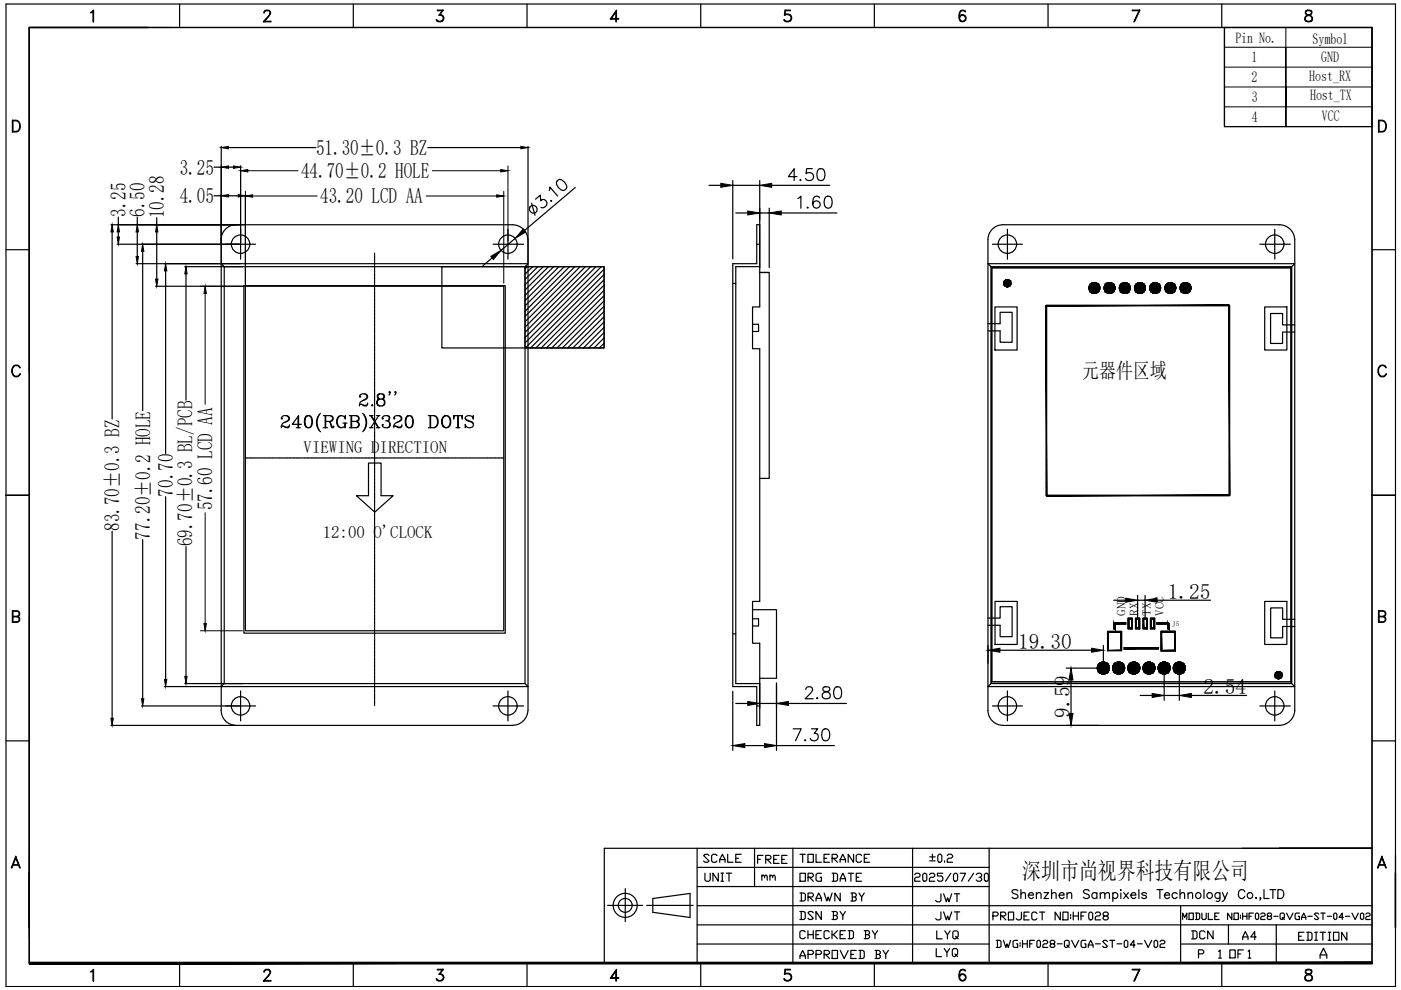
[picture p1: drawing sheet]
<svg xmlns="http://www.w3.org/2000/svg" width="297mm" height="210mm" viewBox="0 0 297 210" stroke-linecap="round" stroke-linejoin="round" font-family="sans-serif">
<defs><g id="words">
<text font-size="5" x="216.7" y="186.4">深圳市尚视界科技有限公司</text>
<g font-size="4.9">
<text x="148.2" y="184.2">SCALE</text>
<text x="168.6" y="184.2">TOLERANCE</text>
<text x="148.5" y="188">UNIT</text>
<text x="168.6" y="188">ORG DATE</text>
<text x="193" y="188">2025/07/30</text>
<text x="168.6" y="196.1">DSN BY</text>
<text x="168.6" y="192.3">DRAWN BY</text>
<text x="168.6" y="200.4">CHECKED BY</text>
<text x="197.6" y="200.4">LYQ</text>
<text x="251.9" y="200.4">DCN</text>
<text x="262.5" y="200.4">A4</text>
<text x="274.5" y="200.7">EDITION</text>
<text x="168.6" y="204.6">APPROVED BY</text>
<text x="260" y="204.3">OF</text>
</g>
<g font-size="4.5">
<text x="67" y="32.8">51.30±0.3 BZ</text>
<text x="38.1" y="37">3.25</text>
<text x="63.8" y="37.8">44.70±0.2 HOLE</text>
<text x="26.7" y="46" transform="rotate(-90 26.7 46)">3.25</text>
<text x="30.7" y="46" transform="rotate(-90 30.7 46)">6.50</text>
<text x="34.8" y="46.3" transform="rotate(-90 34.8 46.3)">10.28</text>
<text x="38.1" y="43.1">4.05</text>
<text x="67.9" y="43.1">43.20 LCD AA</text>
<text x="229.5" y="80.2">元器件区域</text>
<text x="36.7" y="105.3" transform="rotate(-90 36.7 105.3)">70.70</text>
<text x="25.3" y="112.5" transform="rotate(-90 25.3 112.5)">83.70±0.3 BZ</text>
<text x="45.1" y="108.2" transform="rotate(-90 45.1 108.2)">57.60 LCD AA</text>
<text x="31.8" y="114.4" transform="rotate(-90 31.8 114.4)">77.20±0.2 HOLE</text>
<text x="40.8" y="115.8" transform="rotate(-90 40.8 115.8)">69.70±0.3 BL/PCB</text>
<text x="247.6" y="127">1.25</text>
<text x="215.9" y="137.6">19.30</text>
<text x="255.1" y="147.2">2.54</text>
<text x="226.8" y="152.2" transform="rotate(-90 226.8 152.2)">9.59</text>
</g>
<g font-size="4.4">
<text x="159.8" y="184.2">FREE</text>
<text x="160.5" y="188">mm</text>
<text x="197.6" y="192.3">JWT</text>
<text x="197.6" y="196.1">JWT</text>
<text x="209.5" y="196.1">PROJECT NO:HF028</text>
<text x="197.6" y="203.9">LYQ</text>
<text x="210.3" y="202.1">DWG:HF028-QVGA-ST-04-V02</text>
</g>
<g font-size="3.6">
<text x="64.4" y="96">VIEWING DIRECTION</text>
<text x="68.4" y="114.1">12:00 O'CLOCK</text>
</g>
<g font-size="3.2">
<text x="261.9" y="9">Pin No.</text>
<text x="278.3" y="9.2">Symbol</text>
<text x="265.3" y="13.2">1</text>
<text x="265.4" y="17.4">2</text>
<text x="277.6" y="17.2">Host_RX</text>
<text x="280.1" y="13.2">GND</text>
<text x="265.4" y="21.6">3</text>
<text x="277.7" y="21.3">Host_TX</text>
<text x="265.4" y="25.9">4</text>
<text x="280.3" y="25.6">VCC</text>
</g>
<g font-size="2.6">
<text x="238.7" y="130.6" transform="rotate(-90 238.7 130.6)">GND</text>
<text x="241.3" y="130.6" transform="rotate(-90 241.3 130.6)">RX</text>
<text x="244" y="130.6" transform="rotate(-90 244 130.6)">TX</text>
<text x="246.8" y="130.6" transform="rotate(-90 246.8 130.6)">VCC</text>
</g>
<text font-size="1.4" x="248.5" y="132.7">J5</text>
</g></defs>
<!-- layer: 0 -->
<g fill="none" stroke="#000" stroke-width=".25">
<path d="M6.2 5.8v193M47.5 56.5h63.8v88.4h-63.8zM47.5 56.5l-.6-.6h65.1l-.7 .6M47.9 51.8h6.3M51 48.6v6.4M104.5 51.8h6.5M107.7 48.6v6.4M163.1 57.8h-2h2v43.6h-2M210.1 56.5h63.8v88.4h-63.8zM210.1 56.5l-.6-.6h65l-.6 .6M210.4 51.8h6.4M213.6 48.6v6.4"/>
<path d="M267.1 51.8h6.5M270.3 48.6v6.4M159.6 129.3h5v14.5h-3.5M47.5 144.9l-.6 .7h65.1l-.7-.7M47.9 149.7h6.3M50.1 153.8h58.5M51 146.5v6.4M104.5 149.7h6.5M107.7 146.5v6.4M108.6 153.8a3.3 3.3 0 0 0 3.4-3.2l-.1-99.8a3.3 3.3 0 0 0-3.3-3.1h-58.5a3.2 3.2 0 0 0-3.2 3.1v99.8a3.1 3.1 0 0 0 3.1 3.2M210.1 144.9l-.6 .7h65l-.6-.7M210.4 149.7h6.4"/>
<path d="M212.6 153.8h58.6M213.6 146.5v6.4M267.1 149.7h6.5M270.3 146.5v6.4M271.2 153.8a3.3 3.3 0 0 0 3.3-3.2v-99.8a3.3 3.3 0 0 0-3.3-3.1h-58.6a3.2 3.2 0 0 0-3.1 3.1v99.8a3.2 3.2 0 0 0 3.1 3.2M290.9 179.9h-19.7h19.7M215.8 188.9a.7 .7 0 0 0-.7-.3 .7 .7 0 0 0-.5 .5l.2 .2 .8 .4 .2 .5a.81 .81 0 0 1-1.2 0M216.5 189.6l.4-.3h.4l.1 1.2M216.5 188.6v1.9M218 189.8h1.1a.59 .59 0 0 0-.9-.4 .59 .59 0 0 0 .1 1 .53 .53 0 0 0 .8-.2M219.7 189.6l.5-.3h.4l.1 1.2M219.7 189.3v1.2"/>
<path d="M221.3 189.3h1l-1 1.2h1M222.9 189.6l.5-.3h.4l.1 1.2M222.9 188.6v1.9M224.6 189.8h1a.57 .57 0 0 0-.8-.5 .57 .57 0 0 0-.2 .9 .55 .55 0 0 0 1 0M226.2 189.6l.5-.3h.4l.1 1.2M226.2 189.3v1.2M230.9 188.9a.69 .69 0 0 0-.6-.3 .69 .69 0 0 0-.6 .5l.2 .2 .9 .4 .1 .5a.79 .79 0 0 1-1.2 0M232.6 189.5a.59 .59 0 0 0-.9-.1 .59 .59 0 0 0 0 .9 .59 .59 0 0 0 .9-.1M232.6 189.3v1.2M233.3 189.6l.4-.3h.5l.1 1.2M233.3 189.3v1.2M234.3 189.6l.4-.3h.4l.1 1.2"/>
<path d="M235.9 189.5a.59 .59 0 0 1 .9-.1 .59 .59 0 0 1 0 .9 .59 .59 0 0 1-.9-.1M235.9 189.3v1.8M237.6 188.6v.2zM237.6 189.3v1.2M238.3 189.3l.9 1.2M239.2 189.3l-.9 1.2M239.8 189.8h1a.57 .57 0 0 0-.8-.5 .57 .57 0 0 0-.1 .9 .55 .55 0 0 0 .9 0M241.5 188.6v1.9M243.1 189.5a.59 .59 0 0 0-1 0l.1 .2 .8 .3 .1 .2a.57 .57 0 0 1-1 0M245.3 188.6h1.2M245.9 188.6v1.9M246.9 189.8h1.1a.59 .59 0 0 0-1-.4 .59 .59 0 0 0 .2 1 .53 .53 0 0 0 .8-.2"/>
<path d="M249.6 189.5a.6 .6 0 0 0-.9-.1 .6 .6 0 0 0 0 .9 .6 .6 0 0 0 .9-.1M250.2 189.6l.4-.3h.5l.1 1.2M250.2 188.6v1.9M251.9 189.6l.4-.3h.5l.1 1.2M251.9 189.3v1.2M255.3 188.6v1.9M258.7 189.3l-.1 1.7-.3 .1-.4-.1M258.7 189.5a.6 .6 0 0 0-.9-.1 .6 .6 0 0 0 0 .9 .6 .6 0 0 0 .9-.1M259.2 189.3l.5 1.2 .5-1.2M259.7 190.5l-.3 .5-.3 .1M263.9 189.1a.69 .69 0 0 0-.8-.5 .69 .69 0 0 0-.5 .7 .8 .8 0 0 0 .1 .9 .8 .8 0 0 0 .9 .2l.3-.3M266.3 190.3v.2z"/>
<path d="M267.3 190.4h-.2h.2l-.2 .4M268 188.6v1.9h1.1M269.2 188.6h1.3M269.9 188.6v1.9M270.9 188.6h.7a1.01 1.01 0 0 1 .6 1 1.01 1.01 0 0 1-.6 .9h-.7zM6.2 204.2h25.2"/>
<circle cx="51" cy="51.8" r="1.96"/>
<circle cx="107.7" cy="51.8" r="1.96"/>
<circle cx="213.6" cy="51.8" r="1.96"/>
<circle cx="270.3" cy="51.8" r="1.96"/>
<circle cx="51" cy="149.7" r="1.96"/>
<circle cx="107.7" cy="149.7" r="1.96"/>
<circle cx="213.6" cy="149.7" r="1.96"/>
<circle cx="270.3" cy="149.7" r="1.96"/>
<circle cx="254.1" cy="189.9" r=".61"/>
<circle cx="256.5" cy="189.9" r=".62"/>
<circle cx="265" cy="189.9" r=".62"/>
</g>
<!-- layer: BORDER -->
<g fill="none" stroke="#000" stroke-width=".25">
<path d="M1.3 .9h294.6v208.3h-294.6zM6.2 5.8v198.4v-198.4M6.2 5.8h30.3M19.2 2.6l.6-.5v2.5l-.1-2.2-.2 .2zM31.4 5.8h-25.2v73.3M38.1 .9v4.9M55.9 4.5l1.6 .1h-1.7l1.1-1.1a.83 .83 0 0 0 .2-1.1l-.7-.1-.5 .4 .3-.4 .7-.2a.61 .61 0 0 1 .3 1l-1.3 1.5M74.9 .9v4.9M92.6 4.3l.3 .2M93.2 3.1a.79 .79 0 0 1 .9 .8 .79 .79 0 0 1-1 .7l-.4-.1-.1-.3a.8 .8 0 0 0 .7 .3 .8 .8 0 0 0 .7-.5M93.5 3.2a.71 .71 0 0 1 .4 1.1l-.4 .2M93.9 2.3h-1.2v-.2h1.3l-.8 1.1"/>
<path d="M93.9 2.1l-.8 1.1 .7 .1 .2 .4M111.7 .9v4.9M129.5 3.9h1.7v.1h-1.8l1.3-1.9v2.5h-.1v-2.1l-1.1 1.5M148.6 .9v4.9M166.3 4.3l.4 .2M167.3 3.1a.77 .77 0 0 1 .4 .7 .77 .77 0 0 1-.4 .7M167.7 3.6a1 1 0 0 0-1.4-.4l.1-1.1h1.2v.2h-1.1l-.1 .8a.88 .88 0 0 1 1.3 .2 .88 .88 0 0 1-.3 1.3 .88 .88 0 0 1-1.2-.4h.1a.79 .79 0 0 0 .7 .3 .79 .79 0 0 0 .7-.5M185.4 .9v4.9M203.4 4l.3 .4a.69 .69 0 0 0 1-.4M203.4 3.7a.71 .71 0 0 1 1.1-.4l.2 .4M203.7 2.4h.9M203.8 2.3a2.37 2.37 0 0 0-.3 2l.4 .2"/>
<path d="M203.9 3.2l-.4 .3-.1 .3M204.3 3.2l.3 .3a.69 .69 0 0 1-.3 1M204.5 2.3l.2 .2a.71 .71 0 0 0-1-.2 1.9 1.9 0 0 0 0 2.2 .76 .76 0 0 0 1-.2 .76 .76 0 0 0-.2-1.1 .76 .76 0 0 0-1.1 .3M222.2 .9v4.9M241.6 2.1l-1.2 2.5h.1l1.2-2.5h-1.6v.2h1.5M259 .9v4.9M276.8 4.3l.3 .2M276.9 2.3a.61 .61 0 0 0 .3 .9 .82 .82 0 0 1 1 1 .82 .82 0 0 1-1.4 0 .65 .65 0 0 1 .4-.9 .88 .88 0 0 0 1-.6v-.2a.91 .91 0 0 0-1.3-.2zM276.9 2.4h1.1M277 2.3a.49 .49 0 0 0 .2 .8 .87 .87 0 0 1 .9 .4 .87 .87 0 0 1-.1 1 1.03 1.03 0 0 1-1.4-.3 .96 .96 0 0 1 1.1-1.1 .49 .49 0 0 0 .2-.8M278.2 4.3l-.4 .2M290.9 5.8h-284.7h284.7"/>
<path d="M290.9 5.8v198.4h-284.7M2.6 25.5h.9a1.34 1.34 0 0 1 .8 1.2 1.34 1.34 0 0 1-.8 1.3h-.9zM2.8 25.6a1.21 1.21 0 0 1 1.3 .6 1.21 1.21 0 0 1-.3 1.5l-1 .2zM292.3 25.5h.8a1.33 1.33 0 0 1 .9 1.2 1.33 1.33 0 0 1-.9 1.3h-.8zM292.4 25.6a1.18 1.18 0 0 1 1.4 .8 1.18 1.18 0 0 1-.7 1.5h-.7zM1.3 52.9h4.9M290.9 52.9h5M3 77.5a.88 .88 0 0 1 1.3 .5l-.6-.5a1.19 1.19 0 0 0-1.1 .8 1.19 1.19 0 0 0 .4 1.4l.7 .1 .6-.5a.91 .91 0 0 1-1 .6 .91 .91 0 0 1-.8-1 1.43 1.43 0 0 1 .5-1.4zM292.4 77.8a.86 .86 0 0 1 .8-.4 .86 .86 0 0 1 .7 .6 .87 .87 0 0 0-.9-.5 .87 .87 0 0 0-.7 .8 1.07 1.07 0 0 0 1 1.5l.6-.5a.9 .9 0 0 1-1 .6 .9 .9 0 0 1-.7-1v-.6zM6.2 105h-4.9h4.9M295.9 105h-5h5M2.8 130.7l1.1-.2v-.8l-1.1-.1v2.2l1.1-.1v-.8l-1.1-.1"/>
<path d="M3.6 130.7a.65 .65 0 0 1 .6 .6 .65 .65 0 0 1-.6 .7h-1v-2.5h1a.65 .65 0 0 1 .6 .6 .65 .65 0 0 1-.6 .7M6.2 131v73.2M292.4 130.7l1.2-.2v-.8l-1.2-.1v2.2l1.2-.1v-.8l-1.2-.1M293.2 130.7a.65 .65 0 0 1 .6 .6 .65 .65 0 0 1-.6 .7h-.9v-2.5h.9a.65 .65 0 0 1 .6 .6 .65 .65 0 0 1-.6 .7M1.3 157.1h4.9M290.9 157.1h5M147.8 179.9v24.3M160 179.9v8.1M168.1 179.9v24.3M193.5 179.9v24.3M209.7 179.9v24.3M290.9 179.9h-162.8v24.3"/>
<path d="M2.6 183.4h1.4M2.8 183.3h1.1M3.3 181.6l1 2.4h-.1l-.9-2.1-.8 2.1h-.1zM6.2 181.4v15.3M128.8 192h7.5M132.6 188.4v7M137.1 192h9.9M138.4 190.5l7.9-1.1v5.1l-7.9-1.1zM147.8 196.1h143.1M147.8 188h61.9M147.8 192h143.1M147.8 183.9h61.9"/>
<path d="M197.1 181.7h1.2M197.7 181.1v1.2M199.1 181.1h.3l.3 .3v1.1l-.3 .3h-.3l-.3-.3v-1.1zM200.8 181.4l.3-.3h.6l.3 .3v.3l-.3 .3h-.6l-.3 .3v.5h1.2M250.3 192v12.2M250.7 195v-1.4l.5 .9 .4-.9v1.4M252.1 193.6h.9v1.4h-.9zM253.4 193.6h.7l.3 .2v.9l-.3 .3h-.7M253.7 193.6v1.4M254.8 193.6v1.1l.2 .3h.5l.2-.3v-1.1M256.2 193.6v1.4h.9M257.6 194.3h.4"/>
<path d="M258.5 193.6h-.9v1.4M260.5 196.1v4.1M261.2 193.6v1.4l-.9-1.4v1.4M261.6 193.6h1v1.4h-1zM263 194v.3M263 194.5v.2M263.5 194.3h.9M263.5 193.6v1.4M264.4 193.6v1.4M264.8 194.3h.5M265.7 193.6h-.9v1.4M266.2 193.8l.2-.2 .5 .2v.9l-.3 .3-.4-.3z"/>
<path d="M267.3 193.8l.2-.2h.5l.2 .2-.2 .5h-.5l-.2 .2v.5h.9M268.9 194.3l-.2-.3 .2-.4h.5l.2 .2-.2 .5h-.5l-.2 .2 .2 .5h.5l.2-.3-.2-.4M270 194.3h1M270.6 196.1v8.1M271.9 194.5l.2 .2-.2 .3-.5-.3v-.9l.2-.2h.5l.2 .2v.7l-.2 .2 .2 .3M272.8 193.6l.7 1.4 .6-1.4M275.5 193.6h-.7l-.2 .2v.9l.2 .3h.7v-.7h-.2M275.9 195v-.5l.5-.9 .5 .9v.5M275.9 194.5h1M277.3 194.3h.9M279.6 193.8l-.2-.2h-.5l-.2 .2 .9 .9-.2 .3h-.5l-.2-.3M280 193.6h.9"/>
<path d="M280.5 193.6v1.4M281.4 194.3h.9M282.8 193.8l.2-.2 .4 .2v.9l-.2 .3-.4-.3zM284.8 194.5h-.9l.7-.9v1.4M285.3 194.3h.9M286.6 193.6l.7 1.4 .7-1.4M288.4 193.8l.3-.2 .4 .2v.9l-.2 .3-.5-.3zM289.6 193.8l.2-.2h.5l.2 .2-.2 .5h-.5l-.2 .2v.5h.9M292.3 183.4h1.4M292.4 183.3h1.2M293 181.6l.9 2.4-.9-2.1-.8 2.1h-.2zM295.9 181.4v15.3"/>
<path d="M6.2 204.2h284.7h-284.7M19.2 206l.6-.5v2.5l-.1-2.2-.2 .2zM26.7 204.2h-20.5h27M38.1 204.2v5M55.9 207.9h1.6v.1h-1.7l1.1-1.2a.8 .8 0 0 0 .2-1l-.7-.2-.5 .5 .1-.3 .4-.3 .7 .1a.56 .56 0 0 1 .1 .9l-1.3 1.5M74.9 204.2v5M92.6 207.7l.3 .2M93.2 206.5a.82 .82 0 0 1 .9 .6 .82 .82 0 0 1-.6 1 .82 .82 0 0 1-1-.6h.1a.8 .8 0 0 0 .7 .4 .8 .8 0 0 0 .7-.5M93.5 206.6a.72 .72 0 0 1 .4 1.1l-.4 .2M93.9 205.6h-1.2v-.1h1.3l-.8 1.1M93.9 205.5l-.8 1.1 .7 .1 .2 .4M111.7 204.2v5"/>
<path d="M129.5 207.3h1.7v.1h-1.8l1.3-1.9v2.5h-.1v-2.1l-1.1 1.5M147.8 200.2h61.9M148.6 204.2v5M166.3 207.7l.4 .2M167.3 206.5a.77 .77 0 0 1 .4 .7 .77 .77 0 0 1-.4 .7M167.7 206.9a1 1 0 0 0-1.4-.3l.1-1.1h1.2v.1h-1.1l-.1 .9a.88 .88 0 0 1 1.3 .2 .88 .88 0 0 1-.3 1.2 .88 .88 0 0 1-1.2-.4h.1a.79 .79 0 0 0 .7 .4 .79 .79 0 0 0 .7-.5M185.4 204.2v5M203.4 207.4l.3 .4a.69 .69 0 0 0 1-.4M203.4 207.1a.71 .71 0 0 1 1.1-.4l.2 .4M203.7 205.8l.3-.2 .6 .2M203.8 205.6a2.37 2.37 0 0 0-.3 2.1l.4 .2M203.9 206.6l-.4 .2-.1 .4"/>
<path d="M204.3 206.6a.69 .69 0 0 1 .3 1.1l-.3 .2M204.5 205.6l.2 .3a.71 .71 0 0 0-1-.3 1.49 1.49 0 0 0 .3 2.4 .76 .76 0 0 0 .8-1.1 .76 .76 0 0 0-1.4-.1M222.2 204.2v5M241.6 205.5l-1.2 2.5h.1l1.2-2.5h-1.6v.1h1.5M250.3 200.2h40.6M254.1 202.2h.9l.2-.2v-.3l-.2-.3h-.9v1.7M259 204.2v5M276.8 207.7l.3 .2M276.9 205.6a.61 .61 0 0 0 .3 1 .82 .82 0 0 1 1 .9 .82 .82 0 0 1-1.4 0 .65 .65 0 0 1 .4-.8 .88 .88 0 0 0 1-.6v-.2a.91 .91 0 0 0-1.3-.3zM276.9 205.8l.3-.2 .8 .2M277 205.6a.49 .49 0 0 0 .2 .9 .87 .87 0 0 1 .9 .4 .87 .87 0 0 1-.1 1 .98 .98 0 0 1-1.4-.4 .96 .96 0 0 1 1.1-1 .49 .49 0 0 0 .2-.9M278.2 207.7l-.4 .2"/>
<path d="M279.9 203.2v-.7l.7-1.5 .7 1.5v.7M279.9 202.5h1.4"/>
<circle cx="132.6" cy="192" r="2.55"/>
<circle cx="132.6" cy="192" r="1.47"/>
</g>
<path d="M6.2 204v.4l284.7-.4zM6.2 204.4l284.7-.4v.4z" fill="#000" stroke="#000" stroke-width=".21"/>
<!-- layer: DWG -->
<path d="M259.6 18.4h31.3M259.6 14.2h31.3M259.6 10h31.3M272.6 14.2v8.5zM272.6 14.2v-4.2v4.2M272.6 5.8v4.2M259.6 26.8h31.3M259.6 22.7h31.3M272.6 22.7v-4.3v8.4M272.6 26.8v-4.1v4.1" fill="none" stroke="#000" stroke-width=".21"/>
<g fill="none" stroke="#000" stroke-width=".25">
<path d="M259.6 5.8h31.3v21h-31.3zM259.6 5.8v21M209.5 68.6h2.5v-2.4h2.6v6.4h-2.6v-2.4h-2.5M274.5 68.9h-2.6v-2.4h-2.5v6.3h2.5v-2.4h2.6M209.5 131h2.5v-2.4h2.6v6.4h-2.6v-2.4h-2.5M209.5 136.8v3.8M212 137.9h19.4M233.9 136.8v3.8M236.1 127.3h2.6M241.2 126.2v5M241.2 127.3h1.6M242.8 126.2v5"/>
<path d="M245.3 127.3h11.3M274.5 131.3h-2.6v-2.4h-2.5v6.3h2.5v-2.4h2.6M226.1 141.7h6.8M226.1 153.8h6.8M227.1 144.2v7.1M241.7 147.5h2.6M246.8 142.6v5.9M246.8 147.5h3.2M250 142.6v5.9M252.6 147.5h11.7"/>
</g>
<g fill="none" stroke="#000" stroke-width=".25">
<path d="M45.4 35.4h1.5M46.9 31v24.7M48.4 31.3h18.6M48.4 35.4h1.1M51 35.2v16.3M90.7 31.3h19.7M112 31v24.7M23.5 47.7h28.3M23.8 49.2v39.6M24.8 51.8h26M25.1 46v1.7M25.1 49.2v1.1"/>
<path d="M28.9 55.9h22M29.1 46.1v1.6M29.1 49.2v5.2M30.2 53.3v33.7M33.2 46.2v1.5M33.2 49.2v10M35.1 57.4v38.7M39.2 56.5h12.3M39.4 58.1v26.7M45.4 41.5h1.5M48.4 41.5h2.1M52 41.3v19.1"/>
<path d="M33 60.7h18.8M51.7 60.6h55.4v73.6h-55.4zM52 60.7h54.8v73h-54.8zM23.8 112.6v39.7M30.2 114.4v33.8M35.1 105.3v38.7M39.4 115.9v27.5M23.5 153.8h26.3M30 149.7h20.8M34.9 145.6h12.4M39.2 144.9h12.3"/>
</g>
<g fill="#000" stroke="#000" stroke-width=".21">
<path d="M46.9 31.3l1.5-.3v.5zM46.9 35.4l1.5-.2v.5zM49.5 35.2l1.5 .2-1.5 .3zM110.4 31l1.6 .3-1.6 .2zM23.8 47.7l.2 1.5h-.5zM24.8 50.3h.5l-.2 1.5zM25.1 47.7l.2 1.5h-.5zM28.9 54.4h.5l-.3 1.5zM29.1 47.7l.3 1.5h-.5zM30.2 51.8l.3 1.5h-.5zM33 59.2h.5l-.3 1.5zM33.2 47.7l.3 1.5h-.5z"/>
<path d="M35.1 55.9l.3 1.5h-.5zM39.4 56.5l.3 1.6h-.5zM46.9 41.5l1.5-.2v.5zM50.5 41.3l1.5 .2-1.5 .3zM23.5 152.3h.5l-.2 1.5zM30 148.2h.5l-.3 1.5zM34.9 144h.5l-.3 1.6zM39.2 143.4h.5l-.3 1.5z"/>
</g>
<!-- layer: D -->
<g fill="none" stroke="#000" stroke-width=".25">
<path d="M93.7 56.5h34.4v17.3h-34.4zM111.3 56.5h16.8v17.3h-16.8zM111.8 56.5l-.5 .5M112.9 56.5l-1.6 1.6M114 56.5l-2.7 2.8M115.2 56.5l-3.9 3.9M116.3 56.5l-5 5M117.4 56.5l-6.1 6.1M118.5 56.5l-7.2 7.2M119.6 56.5l-8.3 8.4M120.8 56.5l-9.5 9.5M121.9 56.5l-10.6 10.6"/>
<path d="M123 56.5l-11.7 11.7M124.1 56.5l-12.8 12.8M125.2 56.5l-13.9 14M126.4 56.5l-15.1 15.1M127.5 56.5l-16.2 16.2M128.1 57.1l-16.7 16.7M128.1 58.2l-15.6 15.6M128.1 59.3l-14.5 14.5M156 45.2h2.5M161.1 44.1v12.7M161.1 45.2h2M163.1 44.1v12.7"/>
<path d="M165.6 45.2h11.8M169.2 42.1l.6-.5v2.5M171.2 43.9l-.1 .1 .1 .1 .2-.1M173.8 42a.73 .73 0 0 0-.7-.4 .73 .73 0 0 0-.7 .5 1.8 1.8 0 0 0 .3 1.9 .8 .8 0 0 0 1.1-.3 .8 .8 0 0 0-.5-1.1 .8 .8 0 0 0-1 .7M175.1 41.7a.82 .82 0 0 1 1.2 .4 2.15 2.15 0 0 1-.2 1.9 .82 .82 0 0 1-1.2-.3 2.01 2.01 0 0 1 .2-2zM128.1 60.4l-13.4 13.4M128.1 61.6l-12.2 12.2M128.1 62.7l-11.1 11.1M128.1 63.8l-10 10M128.1 64.9l-8.9 8.9M128.1 66l-7.7 7.8M128.1 67.1l-6.6 6.7"/>
<path d="M128.1 68.3l-5.5 5.5M128.1 69.4l-4.4 4.4M128.1 70.5l-3.3 3.3M128.1 71.6l-2.2 2.2M128.1 72.8l-1 1M59.8 88.6v.3l-.2-.2a.88 .88 0 0 1 1-.6 .88 .88 0 0 1 .8 .8l-.5 .5a1.24 1.24 0 0 0-1.3 1.3M60.7 88.1a.64 .64 0 0 1 .4 1l-.8 .5M61.4 90.3l-.2 .2a1.72 1.72 0 0 1-1.4-.2l-.2 .2M61.4 90.1l-.3 .6h-.5l-.6-.4M62.8 90.7h.9M63.2 88.4v2.3M63.9 90h-1.9l1.3-1.9v2.6"/>
<path d="M65.3 88.1a1.19 1.19 0 0 0-.8 1.5l.2 .6a.78 .78 0 0 0 .7 .5 .78 .78 0 0 0 .7-.5 2.04 2.04 0 0 0-.2-1.9 .69 .69 0 0 0-1.1 .3 2.2 2.2 0 0 0 .2 2l.3 .1M65.5 88.1a1.63 1.63 0 0 1 0 2.6M67.7 87.9l-.2 .5a3.2 3.2 0 0 0 .2 2.9M67.9 87.6a2.66 2.66 0 0 0 0 4M68.6 88.1l1.8 .2a.6 .6 0 0 1 0 .9l-1.4 .2M68.6 90.7h.8M68.9 88.1v2.6M69 88.1v2.6M69.7 89.4l.3 .2 .4 .9h.4M69.9 89.5l.4 1.1 .3 .1 .2-.4M70 88.1a.63 .63 0 0 1 .5 .6 .63 .63 0 0 1-.5 .7M72.2 88.1a1.45 1.45 0 0 0 0 2.6"/>
<path d="M72.7 89.7h.9M73.1 88.5l.1 .4v-.8l-.1 .4a.96 .96 0 0 0-1.1-.3 .96 .96 0 0 0-.6 .9 1.12 1.12 0 0 0 .2 1.2 1.12 1.12 0 0 0 1.2 .3l.3-.3M73.1 89.7v1M73.2 89.7v1M74.1 88.1l1.8 .2a.6 .6 0 0 1 0 .9l-.4 .2M74.1 90.7l1.8-.1a.68 .68 0 0 0 .2-.8 .68 .68 0 0 0-.6-.4 .68 .68 0 0 1 .6 .6 .68 .68 0 0 1-.6 .7M74.4 88.1v2.6M74.5 88.1v2.6M75.5 88.1a.62 .62 0 0 1 .5 .6 .62 .62 0 0 1-.5 .7h-1M76.3 84l.2 .1h-.3a.88 .88 0 0 1 .9-.6 .88 .88 0 0 1 .8 .7 2.02 2.02 0 0 1-1.3 .9l-.3 .2-.1 .8M76.9 87.6a2.66 2.66 0 0 1 0 4M77.1 87.9l.3 .5a3.1 3.1 0 0 1-.3 2.9"/>
<path d="M77.3 83.5a.61 .61 0 0 1 .4 1l-.9 .5M77.9 85.7l-.3 .2-1-.2-.4 .1M77.9 85.5l-.2 .6h-.5l-.6-.4M78.3 90.7h.8M78.3 88.1h.8M78.6 88.1l1.6 2.6M78.7 88.1l1.6 2.6M78.8 85.9h.2l-.1 .2zM79.8 90.7h.7M79.8 88.1h.7M80.3 88.1l-1.7 2.6M80.5 83.5l-.4 .1-.1 .6a.86 .86 0 0 0 1.5 0v-.3a.87 .87 0 0 0-1.2-.3l-.2 .6 .4 .4"/>
<path d="M81 83.5l.4 .4v.3l-.4 .4 .4 .1a.84 .84 0 0 1 .1 1.1 .92 .92 0 0 1-1.1 .2 .92 .92 0 0 1-.5-.9l.2-.4 .4-.1-.5 .5 .1 .7 .4 .3M81 84.6l.5 .5v.5l-.5 .5M81.2 88.6l.1 .1-.1 .2-.2-.2 .2-.3a.99 .99 0 0 1 1.4 .1l-.1 .6-.7 .1M82.1 88.1l.4 .4v.4l-.4 .3a.74 .74 0 0 1 .6 .8 .74 .74 0 0 1-.6 .7l-.8-.1-.3-.4 .2-.2 .1 .1-.1 .1M82.5 89.5a.8 .8 0 0 1-.4 1.2M82.7 83.1l-.1 .2-.1-.2 .1-.1a.48 .48 0 0 1-.1 .7M83.6 88.6v.3l-.1-.2a.88 .88 0 0 1 .9-.6 .88 .88 0 0 1 .8 .8l-.5 .5a1.24 1.24 0 0 0-1.2 1.3M83.9 83.1l-.1 .2-.1-.2h.2l-.2 .6M84.6 88.1a.64 .64 0 0 1 .3 1l-.8 .5M85.2 90.3l-.1 .2a1.72 1.72 0 0 1-1.5-.2l-.1 .2M85.2 90.1l-.3 .6h-.4l-.7-.4M86.7 88.1a1.18 1.18 0 0 0-.8 1.5l.1 .6a.79 .79 0 0 0 .8 .5 .79 .79 0 0 0 .7-.5 2.11 2.11 0 0 0-.2-1.9l-.4-.2a.64 .64 0 0 0-.7 .5 1.51 1.51 0 0 0 .5 2.1"/>
<path d="M86.9 88.1a1.75 1.75 0 0 1 .2 2.5l-.2 .1M90.8 88.1h1.2a1.37 1.37 0 0 1 .9 1.3 1.37 1.37 0 0 1-.9 1.3h-1.2M91.2 88.1v2.6M91.3 88.1v2.6M92 88.1a1.45 1.45 0 0 1 0 2.6M94.5 88.1a1.37 1.37 0 0 0-.9 1.3 1.37 1.37 0 0 0 .9 1.3 1.34 1.34 0 0 0 1.1-1 1.34 1.34 0 0 0-.5-1.4 .92 .92 0 0 0-1 0 .92 .92 0 0 0-.4 .9 1.38 1.38 0 0 0 .8 1.5M94.7 88.1a1.47 1.47 0 0 1 0 2.6M96.3 88.1l-.1 .8v-.8h1.8v.8l-.1-.8M96.7 90.7h.8M97 88.1v2.6M97.2 88.1v2.6M98.6 88.7l.5 .4 1 .4 .3 .3v.5a.97 .97 0 0 1-1 .4 .97 .97 0 0 1-.8-.7v.7l.2-.4"/>
<path d="M100.2 88.5l.2-.4v.8a.88 .88 0 0 0-.9-.8 .88 .88 0 0 0-.9 .6l.3 .4 1 .4 .5 .3M155.4 146.6v12.5M156 149.1h2.5M157.9 158.1h4.2M161.1 144.8v5.4M161.1 149.1h3.5M164.6 144.8v14.3M164.6 158.1h12.3M167.2 149.1h12.3M168.2 154.5h1.7l-1.2 2.6M170.7 156.8l-.1 .1 .1 .2 .1-.2M170.8 146.2l.3-.5a.84 .84 0 0 1 1.1 .1 .81 .81 0 0 1-.3 1.1l-1.2 1.3h1.7"/>
<path d="M172 154.5h1.4l-.8 1a.81 .81 0 0 1 .9 .9 .81 .81 0 0 1-1.1 .7l-.4-.2-.2-.3M173.2 147.9l-.1 .1 .1 .2 .2-.2M174.6 145.7a.51 .51 0 0 0 .2 .9 1.06 1.06 0 0 1 1.2 1.1 .88 .88 0 0 1-1 .5 .88 .88 0 0 1-.7-.9 1.18 1.18 0 0 1 1.2-.7 .5 .5 0 0 0 .3-.9zM174.6 154.7a.82 .82 0 0 1 1.2 .3 1.99 1.99 0 0 1-.3 1.9 .82 .82 0 0 1-1.2-.3 2.17 2.17 0 0 1 .3-1.9zM177.1 145.7a.84 .84 0 0 1 1.2 .4 2.17 2.17 0 0 1-.2 1.9 .82 .82 0 0 1-1.2-.3 2.04 2.04 0 0 1 .2-2z"/>
</g>
<!-- layer: lcd -->
<g fill="none" stroke="#000" stroke-width=".25">
<path d="M79.4 53.7v.3M79.4 54v.2M79.4 54.2v.5M79.4 54.8v.1M79.4 55v.5M79.4 55.6v.1M79.4 55.8v.4M79.4 56.3v.1M79.4 56.5v.5M79.4 57.1v.1M79.4 57.3v.4M79.4 57.9h.1"/>
<path d="M79.4 58v.5M79.4 58.6v.1M79.4 58.8v.5M79.4 59.4v.1M79.4 59.6v.4M79.4 60.1v.1M79.4 60.3v.5M79.4 60.9v.1M79.4 61.1v.5M79.4 61.7v.1M79.4 61.9v.4M79.4 62.4v.1"/>
<path d="M79.4 62.6v.5M79.4 63.2v.1M79.4 63.4v.4M79.4 63.9v.1M79.4 64.1v.5M79.4 64.7v.1M79.4 64.9v.5M79.4 65.5v.1M79.4 65.6v.5M79.4 66.2v.1M79.4 66.4v.5M79.4 67v.1"/>
<path d="M79.4 67.2v.5M79.4 67.7v.1M79.4 67.9v.5M79.4 68.5v.1M79.4 68.7v.5M79.4 69.3v.1M79.4 69.5v.4M79.4 70v.1M79.4 70.2v.5M79.4 70.8v.1M79.4 71v.4M79.4 71.6h.1"/>
<path d="M79.4 71.7v.5M79.4 72.3v.1M79.4 72.5v.5M79.4 73.1v.1M79.4 73.3v.4M79.4 73.8v.1M79.4 74v.5M79.4 74.6v.1M79.4 74.8v.5M79.4 75.4h.1M79.4 75.6v.4M79.4 76.1v.1"/>
<path d="M79.4 76.3v.5M79.4 76.9v.1M79.4 77.1v.4M79.4 77.6v.1M79.4 77.8v.5M79.4 78.4v.1M79.4 78.6v.5M79.4 79.1v.2M79.4 79.3v.5M79.4 79.9v.1M52 97.1h.3M52.4 97.1h.1"/>
<path d="M52.6 97.1h.4M53.1 97.1h.1M53.3 97.1h.5M53.9 97.1h.1M54.1 97.1h.4M54.7 97.1h.1M54.8 97.1h.5M55.4 97.1h.1M55.6 97.1h.5M56.2 97.1h.1M56.4 97.1h.4M56.9 97.1h.1"/>
<path d="M57.1 97.1h.5M57.7 97.1h.1M57.9 97.1h.5M58.5 97.1h.1M58.7 97.1h.4M59.2 97.1h.1M59.4 97.1h.5M60 97.1h.1M60.2 97.1h.4M60.7 97.1h.1M60.9 97.1h.5M61.5 97.1h.1"/>
<path d="M61.7 97.1h.5M62.3 97.1h.1M62.4 97.1h.5M63 97.1h.1M63.2 97.1h.5M63.8 97.1h.1M64 97.1h.5M64.5 97.1h.1M64.7 97.1h.5M65.3 97.1h.1M65.5 97.1h.5M66.1 97.1h.1"/>
<path d="M66.3 97.1h.4M66.8 97.1h.1M67 97.1h.5M67.6 97.1h.1M67.8 97.1h.4M68.3 97.1h.1M68.5 97.1h.5M69.1 97.1h.1M69.3 97.1h.5M69.9 97.1h.1M70.1 97.1h.4M70.6 97.1h.1"/>
<path d="M70.8 97.1h.5M71.4 97.1h.1M71.6 97.1h.5M72.2 97.1h.1M72.3 97.1h.5M72.9 97.1h.1M73.1 97.1h.5M73.7 97.1h.1M73.9 97.1h.4M74.4 97.1h.1M74.6 97.1h.5M75.2 97.1h.1"/>
<path d="M75.4 97.1h.5M75.9 97.1h.2M76.1 97.1h.5M76.7 97.1h.1M76.9 97.1h.5M77.5 97.1h.1M77.7 97.1h.4M78.2 97.1h.1M78.4 97.1h.5M79 97.1h.1M79.2 97.1h.5M79.4 80.1v.5"/>
<path d="M79.4 80.7v.1M79.4 80.9v.5M79.4 81.4v.1M79.4 81.6v.5M79.4 82.2v.1M79.4 82.4v.5M79.4 83v.1M79.4 83.1v.5M79.4 83.7v.1M79.4 83.9v.5M79.4 84.5v.1M79.4 84.7v.4"/>
<path d="M79.4 85.2v.1M79.4 85.4v.5M79.4 86v.1M79.4 86.2v.5M79.4 86.8v.1M79.4 87v.4M79.4 87.5v.1M79.4 87.7v.5M79.4 88.3v.1M79.4 88.5v.4M79.4 89.1h.1M79.4 89.2v.5"/>
<path d="M79.4 89.8v.1M79.4 90v.5M79.4 90.6v.1M79.4 90.8v.4M79.4 91.3v.1M79.4 91.5v.5M79.4 92.1v.1M79.4 92.3v.5M79.4 92.8v.1M79.4 93v.5M79.4 93.6v.1M79.4 93.8v.5"/>
<path d="M79.4 94.4v.1M79.4 94.6v.4M79.4 95.1v.1M79.4 95.3v.5M79.4 95.9v.1M79.4 96.1v.5M79.4 96.7v.1M79.4 96.8v.5M79.4 97.4v.1M79.4 97.6v.5M79.4 98.2v.1M79.4 98.4v.5"/>
<path d="M79.4 98.9v.1M79.4 99.1v.5M79.4 99.7v.1M79.4 99.9v.5M79.8 97.1h.1M79.9 97.1h.5M80.5 97.1h.1M80.7 97.1h.5M81.3 97.1h.1M81.5 97.1h.4M82 97.1h.1M82.2 97.1h.5"/>
<path d="M82.8 97.1h.1M83 97.1h.5M83.6 97.1h.1M83.8 97.1h.4M84.3 97.1h.1M84.5 97.1h.5M85.1 97.1h.1M85.3 97.1h.4M85.9 97.1h.1M86 97.1h.5M86.6 97.1h.1M86.8 97.1h.5"/>
<path d="M87.4 97.1h.1M87.6 97.1h.4M88.1 97.1h.1M88.3 97.1h.5M88.9 97.1h.1M89.1 97.1h.5M89.6 97.1h.1M89.8 97.1h.5M90.4 97.1h.1M90.6 97.1h.5M91.2 97.1h.1M91.4 97.1h.4"/>
<path d="M91.9 97.1h.1M92.1 97.1h.5M92.7 97.1h.1M92.9 97.1h.5M93.5 97.1h.1M93.6 97.1h.5M94.2 97.1h.1M94.4 97.1h.5M95 97.1h.1M95.2 97.1h.4M95.7 97.1h.1M95.9 97.1h.5"/>
<path d="M96.5 97.1h.1M96.7 97.1h.5M97.3 97.1h.1M97.5 97.1h.4M98 97.1h.1M98.2 97.1h.5M98.8 97.1h.1M99 97.1h.4M99.5 97.1h.1M99.7 97.1h.5M100.3 97.1h.1M100.5 97.1h.5"/>
<path d="M101.1 97.1h.1M101.3 97.1h.4M101.8 97.1h.1M102 97.1h.5M102.6 97.1h.1M102.8 97.1h.5M103.3 97.1h.1M103.5 97.1h.5M104.1 97.1h.1M104.3 97.1h.5M104.9 97.1h.1M105.1 97.1h.4"/>
<path d="M105.6 97.1h.1M105.8 97.1h.5M106.4 97.1h.1M106.6 97.1h.2M79.4 100.5h.1M79.4 100.7v.4M79.4 101.2v.1M79.4 101.4v.5M79.4 102v.1M79.4 102.2v.4M79.4 102.8h.1M79.4 102.9v.5"/>
<path d="M79.4 103.5v.1M79.4 103.7v.5M79.4 104.3v.1M79.4 104.5v.4M79.4 105v.1M79.4 105.2v.5M79.4 105.8v.1M79.4 106v.5M79.4 106.5v.1M79.4 106.7v.5M79.4 107.3v.1M79.4 107.5v.5"/>
<path d="M79.4 108.1v.1M79.4 108.3v.4M79.4 108.8v.1M79.4 109v.5M79.4 109.6v.1M79.4 109.8v.5M79.4 110.3v.2M79.4 110.5v.5M79.4 111.1v.1M79.4 111.3v.5M79.4 111.9v.1M79.4 112.1v.5"/>
<path d="M79.4 112.6v.1M79.4 112.8v.5M79.4 113.4v.1M79.4 113.6v.5M79.4 114.2h.1M79.4 114.3v.5M79.4 114.9v.1M79.4 115.1v.5M79.4 115.7v.1M79.4 115.9v.4M79.4 116.4v.1M79.4 116.6v.5"/>
<path d="M79.4 117.2v.1M79.4 117.4v.5M79.4 118v.1M79.4 118.2v.4M79.4 118.7v.1M79.4 118.9v.5M79.4 119.5v.1M79.4 119.7v.4M79.4 120.2v.1M79.4 120.4v.5M79.4 121v.1M79.4 121.2v.5"/>
<path d="M79.4 121.8v.1M79.4 121.9v.5M79.4 122.5v.1M79.4 122.7v.5M79.4 123.3v.1M79.4 123.5v.5M79.4 124v.1M79.4 124.2v.5M79.4 124.8v.1M79.4 125v.5M79.4 125.6v.1M79.4 125.8v.4"/>
<path d="M79.4 126.3v.1M79.4 126.5v.5M79.4 127.1v.1M79.4 127.3v.4M79.4 127.9h.1M79.4 128v.5M79.4 128.6v.1M79.4 128.8v.5M79.4 129.4v.1M79.4 129.6v.4M79.4 130.1v.1M79.4 130.3v.5"/>
<path d="M79.4 130.9v.1M79.4 131.1v.5M79.4 131.7h.1M79.4 131.9v.4M79.4 132.4v.1M79.4 132.6v.5M79.4 133.2v.1M79.4 133.4v.4M79.4 133.9v.1M79.4 134.1v.5M79.4 134.7v.1M79.4 134.9v.5"/>
<path d="M79.4 135.5v.1M79.4 135.6v.5M79.4 136.2v.1M79.4 136.4v.5M79.4 137v.1M79.4 137.2v.5M79.4 137.7v.1M79.4 137.9v.5M79.4 138.5v.1M79.4 138.7v.5M79.4 139.3v.1M79.4 139.5v.4"/>
<path d="M79.4 140v.1M79.4 140.2v.5M79.4 140.8v.1M79.4 141v.4M79.4 141.5v.1M79.4 141.7v.5M79.4 142.3v.1M79.4 142.5v.5M79.4 143.1v.1M79.4 143.3v.4M79.4 143.8v.1M79.4 144v.5"/>
<path d="M79.4 144.6v.1M79.4 144.8v.5M79.4 145.4h.1M79.4 145.5v.5M79.4 146.1v.1M79.4 146.3v.5M79.4 146.9v.1M79.4 147.1v.4M79.4 147.6v.1M79.4 147.8v.5M79.4 148.4v.1M79.4 148.6v.5"/>
<path d="M79.4 149.1v.2M79.4 149.3v.3"/>
</g>
<!-- layer: 1 -->
<path d="M78.1 98.2h2.7v6.9h2.6l-3.9 3.5-3.9-3.5h2.5z" fill="none" stroke="#000" stroke-width=".25"/>
<!-- layer: 0 -->
<path d="M51 35.2v15.9M52.5 36.2h10.7M91.7 36.2h14.5M107.7 35.2v15.9M52 40.5v19.6M53.6 41.6h13.6M90.3 41.6h15M106.8 40.5v19.6M42.5 60.7h8.9M43.5 62.2v23.5M43.5 108.7v23.5M42.5 133.7h8.9" fill="none" stroke="#000" stroke-width=".21"/>
<path d="M51 36.2l1.5-.3v.6zM106.2 35.9l1.5 .3-1.5 .3zM52 41.6l1.6-.3v.5zM105.3 41.3l1.5 .3-1.5 .2zM43.5 60.7l.3 1.5h-.6zM43.2 132.2h.6l-.3 1.5z" fill="#000" stroke="#000" stroke-width=".21"/>
<!-- layer: BL -->
<g fill="none" stroke="#000" stroke-width=".25">
<path d="M118.2 38.3l.1-.1a1.16 1.16 0 0 1 1.5 .6l.3 .5a.79 .79 0 0 1-.2 .9 .79 .79 0 0 1-.9 .1 2.04 2.04 0 0 1-1-1.6zM122 39.8l-10.8 9.1M150.3 39.3h2.5M155.4 38.3v16.6M155.4 39.3h5.7M161.1 38.3v8.4M163.6 39.3h12.3M169 37.5h-1.8l1.2-1.7v2.5M169.7 38v.3l.1-.1M172.2 35.8h-1.2l-.1 1a.9 .9 0 0 1 1.4 0 .9 .9 0 0 1-.2 1.3 .9 .9 0 0 1-1.3-.3M173.6 35.9a.86 .86 0 0 1 1.2 .3 2.04 2.04 0 0 1-.3 2 .86 .86 0 0 1-1.2-.4 2.2 2.2 0 0 1 .3-1.9zM104.3 54.7l-1.9 1.6"/>
<path d="M109.3 50.5l-3 2.6M112.7 43.1l.7 2.5M113.5 42.2l1.1-.8v1.2a.81 .81 0 0 1 1.3 .1 .81 .81 0 0 1-.4 1.2l-.4 .2-.4-.2M116.4 40.4l.2-.7 1.6 1.9M116.8 42.5v.2h.1v-.2M160.4 51.8h.7M161.1 56.5h-5.1v88.4h5.1M155.4 60.1h.6M159.6 70.3v3.6h1.5v53.6h-1.5v3.7M159.6 68.8v-3.7h1.5v-17.4h-.7v8.2h-5v89.7h5v8.2h.7v-17.4h-1.5v-3.7M159.6 68.8h1.2v1.5h-1.2zM155.4 134.4h.6"/>
<path d="M159.6 131.2h1.2v1.5h-1.2zM160.4 149.7h.7"/>
<circle cx="113.1" cy="44.4" r=".84"/>
</g>
<path d="M152.8 38.9l2.6 .4-2.6 .4zM161.1 39.3l2.5-.4v.8zM104.1 54.4l2.2-1.3-1.7 1.9zM110.9 48.5l.6 .7-2.2 1.3z" fill="#000" stroke="#000" stroke-width=".21"/>
<!-- layer: Board-Outline-Layer -->
<path d="M210.2 56.7h63.6v88.2h-63.6z" fill="none" stroke="#000" stroke-width=".21"/>
<!-- layer: Bottom-Silkscreen-Layer -->
<path d="M210.3 56.8h63.4v87.8h-63.4z" fill="none" stroke="#000" stroke-width=".21"/>
<!-- layer: Mechanical-Layer -->
<g fill="none" stroke="#000" stroke-width=".21">
<path d="M233 61.1a.96 .96 0 0 0-1.4-.8 .96 .96 0 0 0-.2 1.6 .96 .96 0 0 0 1.6-.6v-.2M236.2 61.1a.96 .96 0 0 0-1.4-.8 .96 .96 0 0 0-.1 1.6 .96 .96 0 0 0 1.5-.6v-.2M245.9 61.1a.95 .95 0 0 1-1.2 .9 .95 .95 0 0 1-.6-1.4 .96 .96 0 0 1 1.1-.4 .96 .96 0 0 1 .7 .9M234.8 133.8h3v4.2h-3zM238.4 137.3h7.3M238.7 132.1h-2.4v1.1M245.3 132.1h2.5l-.1 1.1M238.1 141.6a.95 .95 0 0 0-1.4-.8 .95 .95 0 0 0-.1 1.6 .95 .95 0 0 0 1.5-.6v-.2M247.8 141.6a.95 .95 0 0 1-1.2 .9 .95 .95 0 0 1-.6-1.4 .95 .95 0 0 1 1.1-.4 .95 .95 0 0 1 .7 .9"/>
<circle cx="232" cy="61.1" r="1.07"/>
<circle cx="235.3" cy="61.1" r="1.07"/>
<circle cx="238.5" cy="61.1" r=".95"/>
<circle cx="238.5" cy="61.1" r="1.08"/>
<circle cx="241.7" cy="61.1" r="1.08"/>
<circle cx="241.7" cy="61.1" r=".95"/>
<circle cx="244.9" cy="61.1" r="1.08"/>
<circle cx="248.1" cy="61.1" r=".96"/>
<circle cx="248.1" cy="61.1" r="1.07"/>
<circle cx="251.4" cy="61.1" r=".96"/>
<circle cx="251.4" cy="61.1" r="1.07"/>
<circle cx="237.2" cy="141.6" r="1.08"/>
<circle cx="240.4" cy="141.6" r="1.08"/>
<circle cx="240.4" cy="141.6" r=".96"/>
<circle cx="243.6" cy="141.6" r="1.09"/>
<circle cx="243.6" cy="141.6" r=".95"/>
<circle cx="246.8" cy="141.6" r="1.09"/>
<circle cx="250" cy="141.6" r="1.09"/>
<circle cx="250" cy="141.6" r=".95"/>
</g>
<!-- layer: Top-Silkscreen-Layer -->
<g fill="#000" stroke="#000" stroke-width=".21">
<path d="M221.8 64.7v.2l38.8-.2zM221.8 64.9l38.8-.2v.2z"/>
<path d="M221.8 64.8v40.3h.1zM221.8 64.8h.1v40.3z"/>
<path d="M221.8 105v.1l38.8-.1zM221.8 105.1l38.8-.1v.1z"/>
<path d="M260.6 64.8v40.3h.1zM260.6 64.8h.1v40.3z"/>
<path d="M236.2 132.2v1.2h.3zM236.2 132.2h.3v1.2z"/>
<path d="M236.2 132.2v1.2h.3zM236.2 132.2h.3v1.2z"/>
<path d="M236.3 132v.3l2.4-.3zM236.3 132.3l2.4-.3v.3z"/>
<path d="M236.3 132v.3l2.4-.3zM236.3 132.3l2.4-.3v.3z"/>
<path d="M238.3 137.3v.3l7.3-.3zM238.3 137.6l7.3-.3v.3z"/>
<path d="M238.3 137.3v.3l7.3-.3zM238.3 137.6l7.3-.3v.3z"/>
<path d="M245.3 132v.3l2.4-.3zM245.3 132.3l2.4-.3v.3z"/>
<path d="M245.3 132v.3l2.4-.3zM245.3 132.3l2.4-.3v.3z"/>
<path d="M247.6 132.2v1.2h.3zM247.6 132.2h.3v1.2z"/>
<path d="M247.6 132.2v1.2h.3zM247.6 132.2h.3v1.2z"/>
</g>
<!-- layer: Mechanical-4 -->
<g fill="#000" stroke="#000" stroke-width=".21">
<path d="M234.9 134l.1 3.9zM234.9 134l.1 3.9z"/>
<path d="M234.9 134l.1 3.9zM234.9 134l.1 3.9z"/>
<path d="M234.9 137.9h2.8zM234.9 137.9h2.8z"/>
<path d="M234.9 134h2.8zM234.9 134h2.8z"/>
<path d="M234.9 137.9h2.8zM234.9 137.9h2.8z"/>
<path d="M234.9 134h2.8zM234.9 134h2.8z"/>
<path d="M237.7 134v3.9zM237.7 134v3.9z"/>
<path d="M237.7 134v3.9zM237.7 134v3.9z"/>
<path d="M239.3 133.2h.6zM239.3 133.2h.6z"/>
<path d="M239.3 131.2v2zM239.3 131.2v2z"/>
<path d="M239.3 131.2h.6zM239.3 131.2h.6z"/>
<path d="M239.3 133.2h.6zM239.3 133.2h.6z"/>
<path d="M239.3 131.2v2zM239.3 131.2v2z"/>
<path d="M239.3 131.2h.6zM239.3 131.2h.6z"/>
<path d="M239.9 131.2v2zM239.9 131.2v2z"/>
<path d="M239.9 131.2v2zM239.9 131.2v2z"/>
<path d="M240.9 133.2h.6zM240.9 133.2h.6z"/>
<path d="M240.9 131.2v2zM240.9 131.2v2z"/>
<path d="M240.9 131.2h.6zM240.9 131.2h.6z"/>
<path d="M240.9 133.2h.6zM240.9 133.2h.6z"/>
<path d="M240.9 131.2v2zM240.9 131.2v2z"/>
<path d="M240.9 131.2h.6zM240.9 131.2h.6z"/>
<path d="M241.5 131.2v2zM241.5 131.2v2z"/>
<path d="M241.5 131.2v2zM241.5 131.2v2z"/>
<path d="M242.4 131.2l.1 2zM242.4 131.2l.1 2z"/>
<path d="M242.4 131.2l.1 2zM242.4 131.2l.1 2z"/>
<path d="M242.5 133.2h.6zM242.5 133.2h.6z"/>
<path d="M242.5 131.2h.6zM242.5 131.2h.6z"/>
<path d="M242.5 133.2h.6zM242.5 133.2h.6z"/>
<path d="M242.5 131.2h.6zM242.5 131.2h.6z"/>
<path d="M243.1 131.2v2zM243.1 131.2v2z"/>
<path d="M243.1 131.2v2zM243.1 131.2v2z"/>
<path d="M244 131.2l.1 2zM244 131.2l.1 2z"/>
<path d="M244 131.2l.1 2zM244 131.2l.1 2z"/>
<path d="M244.1 133.2h.6zM244.1 133.2h.6z"/>
<path d="M244.1 131.2h.6zM244.1 131.2h.6z"/>
<path d="M244.1 133.2h.6zM244.1 133.2h.6z"/>
<path d="M244.1 131.2h.6zM244.1 131.2h.6z"/>
<path d="M244.7 131.2v2zM244.7 131.2v2z"/>
<path d="M244.7 131.2v2zM244.7 131.2v2z"/>
<path d="M246.3 134v3.9zM246.3 134v3.9z"/>
<path d="M246.3 134v3.9zM246.3 134v3.9z"/>
<path d="M246.3 137.9h2.8zM246.3 137.9h2.8z"/>
<path d="M246.3 134h2.8zM246.3 134h2.8z"/>
<path d="M246.3 137.9h2.8zM246.3 137.9h2.8z"/>
<path d="M246.3 134h2.8zM246.3 134h2.8z"/>
<path d="M249 134l.1 3.9zM249 134l.1 3.9z"/>
<path d="M249 134l.1 3.9zM249 134l.1 3.9z"/>
</g>
<!-- layer: Top-Solder-Mask-Layer -->
<g fill="#000" stroke="#000" stroke-width=".21">
<path d="M213.5 59.3h.3zM213.4 59.3h.4z"/>
<path d="M213.4 59.3l.5 .1zM213.2 59.4h.7z"/>
<path d="M213.2 59.4h.8zM213.1 59.4h.9z"/>
<path d="M213.1 59.4l1 .1zM213.1 59.4l1 .1h-1.1z"/>
<path d="M213 59.5l1.2 .2zM213 59.5l1.2 .2h-1.3z"/>
<path d="M212.9 59.7l1.4 .1-.1-.1zM212.9 59.7l1.4 .1h-1.4z"/>
<path d="M212.9 59.8l1.4 .1v-.1zM212.9 59.8l1.4 .1h-1.5z"/>
<path d="M212.8 59.9l1.5 .2v-.2zM212.8 59.9l1.5 .2h-1.5z"/>
<path d="M231.9 59.9l.4 .1zM231.7 60h.6z"/>
<path d="M231.7 60l.8 .1zM231.5 60.1h1z"/>
<path d="M235.1 59.9l.5 .1zM235 60h.6z"/>
<path d="M235 60l.8 .1zM234.7 60.1h1.1z"/>
<path d="M238.4 59.9l.4 .1zM238.2 60h.6z"/>
<path d="M238.2 60l.8 .1zM238 60.1h1z"/>
<path d="M241.6 59.9l.4 .1zM241.4 60h.6z"/>
<path d="M241.4 60l.8 .1zM241.2 60.1h1z"/>
<path d="M244.8 59.9l.4 .1zM244.6 60h.6z"/>
<path d="M244.6 60l.8 .1zM244.4 60.1h1z"/>
<path d="M248 59.9l.5 .1zM247.8 60h.7z"/>
<path d="M247.8 60l.8 .1zM247.6 60.1h1z"/>
<path d="M251.2 59.9l.5 .1zM251.1 60h.6z"/>
<path d="M251.1 60l.8 .1zM250.8 60.1h1.1z"/>
<path d="M213.4 60.8h.4zM213.4 60.8h.3z"/>
<path d="M213.2 60.7h.7zM213.2 60.7l.6 .1z"/>
<path d="M213.1 60.7h.9zM213.1 60.7h.8z"/>
<path d="M213 60.6h1.1zM213 60.6l1 .1z"/>
<path d="M212.9 60.5h1.3zM212.9 60.5l1.2 .1z"/>
<path d="M212.9 60.3l1.3 .2 .1-.2zM212.9 60.3l1.3 .2h-1.3z"/>
<path d="M212.8 60.1l1.5 .1v-.1zM212.8 60.1l1.5 .1h-1.5z"/>
<path d="M212.8 60.2l1.5 .1v-.1zM212.8 60.2l1.5 .1h-1.4z"/>
<path d="M231.7 62.2h.6zM231.7 62.2h.4z"/>
<path d="M231.5 60.1l1.2 .1zM231.4 60.2h1.3z"/>
<path d="M231.5 62.1h1zM231.5 62.1l.8 .1z"/>
<path d="M231.4 60.2l1.5 .1-.2-.1zM231.2 60.3l.2-.1 1.5 .1z"/>
<path d="M231.4 62h1.3zM231.4 62l1.1 .1z"/>
<path d="M231.2 60.3l1.8 .2-.1-.2zM231.2 60.3l1.8 .2h-1.9z"/>
<path d="M231.2 61.8l1.5 .2 .2-.2zM231.2 61.8l1.5 .2h-1.3z"/>
<path d="M231.1 60.5l2 .1-.1-.1zM231.1 60.5l2 .1h-2.1z"/>
<path d="M231.1 61.7l1.8 .1 .1-.1zM231.1 61.7l1.8 .1h-1.7z"/>
<path d="M231 60.6l2.2 .3-.1-.3zM231 60.6l2.2 .3h-2.3z"/>
<path d="M231 61.5l2 .2 .1-.2zM231 61.5l2 .2h-1.9z"/>
<path d="M230.9 60.9l2.3 .2v-.2zM230.9 60.9l2.3 .2h-2.3z"/>
<path d="M230.9 61.3l2.2 .2 .1-.2zM230.9 61.3l2.2 .2h-2.1z"/>
<path d="M230.9 61.1l2.3 .2v-.2zM230.9 61.1l2.3 .2h-2.3z"/>
<path d="M235 62.2h.6zM235 62.2h.4z"/>
<path d="M234.7 60.1l1.2 .1zM234.6 60.2h1.3z"/>
<path d="M234.7 62.1h1.1zM234.7 62.1l.9 .1z"/>
<path d="M234.6 60.2l1.5 .1-.2-.1zM234.6 60.2l1.5 .1h-1.7z"/>
<path d="M234.6 62h1.3zM234.6 62l1.2 .1z"/>
<path d="M234.4 60.3l1.8 .2-.1-.2zM234.4 60.3l1.8 .2h-1.9z"/>
<path d="M234.4 61.8l1.5 .2 .2-.2zM234.4 61.8l1.5 .2h-1.3z"/>
<path d="M234.3 60.5l2 .1-.1-.1zM234.3 60.5l2 .1h-2.1z"/>
<path d="M234.3 61.7l1.8 .1 .1-.1zM234.3 61.7l1.8 .1h-1.7z"/>
<path d="M234.2 60.6l2.2 .3-.1-.3zM234.2 60.6l2.2 .3h-2.3z"/>
<path d="M234.2 61.5l2 .2 .1-.2zM234.2 61.5l2 .2h-1.9z"/>
<path d="M234.1 60.9l2.3 .2v-.2zM234.1 60.9l2.3 .2h-2.3z"/>
<path d="M234.1 61.3l2.2 .2 .1-.2zM234.1 61.3l2.2 .2h-2.1z"/>
<path d="M234.1 61.1l2.3 .2v-.2zM234.1 61.1l2.3 .2h-2.3z"/>
<path d="M238.2 62.2h.6zM238.2 62.2h.4z"/>
<path d="M238 60.1l1.2 .1zM237.8 60.2h1.4z"/>
<path d="M238 62.1h1zM238 62.1l.8 .1z"/>
<path d="M237.8 60.2l1.5 .1-.1-.1zM237.8 60.2l1.5 .1h-1.7z"/>
<path d="M237.8 62h1.4zM237.8 62l1.2 .1z"/>
<path d="M237.6 60.3l1.8 .2-.1-.2zM237.6 60.3l1.8 .2h-1.9z"/>
<path d="M237.6 61.8l1.6 .2 .1-.2zM237.6 61.8l1.6 .2h-1.4z"/>
<path d="M237.5 60.5l2 .1-.1-.1zM237.5 60.5l2 .1h-2.1z"/>
<path d="M237.5 61.7l1.8 .1 .1-.1zM237.5 61.7l1.8 .1h-1.7z"/>
<path d="M237.4 60.6l2.2 .3-.1-.3zM237.4 60.6l2.2 .3h-2.2z"/>
<path d="M237.4 61.5l2 .2 .1-.2zM237.4 61.5l2 .2h-1.9z"/>
<path d="M237.4 60.9l2.2 .2v-.2zM237.4 60.9l2.2 .2h-2.3z"/>
<path d="M237.4 61.3l2.1 .2 .1-.2zM237.4 61.3l2.1 .2h-2.1z"/>
<path d="M237.3 61.1l2.3 .2v-.2zM237.3 61.1l2.3 .2h-2.2z"/>
<path d="M241.4 62.2h.6zM241.4 62.2h.4z"/>
<path d="M241.2 60.1l1.2 .1zM241 60.2h1.4z"/>
<path d="M241.2 62.1h1zM241.2 62.1l.8 .1z"/>
<path d="M241 60.2l1.5 .1-.1-.1zM241 60.2l1.5 .1h-1.6z"/>
<path d="M241 62h1.4zM241 62l1.2 .1z"/>
<path d="M240.9 60.3l1.8 .2-.2-.2zM240.9 60.3l1.8 .2h-2z"/>
<path d="M240.9 61.8l1.5 .2 .1-.2zM240.9 61.8l1.5 .2h-1.4z"/>
<path d="M240.7 60.5l2.1 .1-.1-.1zM240.7 60.5l2.1 .1h-2.2z"/>
<path d="M240.7 61.7l1.8 .1 .2-.1zM240.7 61.7l1.8 .1h-1.6z"/>
<path d="M240.6 60.6l2.2 .3v-.3zM240.6 60.6l2.2 .3h-2.2z"/>
<path d="M240.6 61.5l2.1 .2 .1-.2zM240.6 61.5l2.1 .2h-2z"/>
<path d="M240.6 60.9l2.2 .2v-.2zM240.6 60.9l2.2 .2h-2.2z"/>
<path d="M240.6 61.3l2.2 .2v-.2zM240.6 61.3l2.2 .2h-2.2z"/>
<path d="M240.6 61.1l2.2 .2v-.2zM240.6 61.1l2.2 .2h-2.2z"/>
<path d="M244.6 62.2h.6zM244.6 62.2h.4z"/>
<path d="M244.4 60.1l1.2 .1zM244.2 60.2h1.4z"/>
<path d="M244.4 62.1h1zM244.4 62.1l.8 .1z"/>
<path d="M244.2 60.2l1.6 .1-.2-.1zM244.2 60.2l1.6 .1h-1.7z"/>
<path d="M244.2 62h1.4zM244.2 62l1.2 .1z"/>
<path d="M244.1 60.3l1.8 .2-.1-.2zM244.1 60.3l1.8 .2h-2z"/>
<path d="M244.1 61.8l1.5 .2 .2-.2zM244.1 61.8l1.5 .2h-1.4z"/>
<path d="M243.9 60.5l2.1 .1-.1-.1zM243.9 60.5l2.1 .1h-2.1z"/>
<path d="M243.9 61.7l1.9 .1 .1-.1zM243.9 61.7l1.9 .1h-1.7z"/>
<path d="M243.9 60.6l2.1 .3v-.3zM243.9 60.6l2.1 .3h-2.2z"/>
<path d="M243.9 61.5l2 .2 .1-.2zM243.9 61.5l2 .2h-2z"/>
<path d="M243.8 60.9l2.3 .2-.1-.2zM243.8 60.9l2.3 .2h-2.3z"/>
<path d="M243.8 61.3l2.2 .2v-.2zM243.8 61.3l2.2 .2h-2.1z"/>
<path d="M243.8 61.1l2.2 .2 .1-.2zM243.8 61.1l2.2 .2h-2.2z"/>
<path d="M247.8 62.2h.7zM247.8 62.2h.4z"/>
<path d="M247.6 60.1l1.2 .1zM247.5 60.2h1.3z"/>
<path d="M247.6 62.1h1zM247.6 62.1l.9 .1z"/>
<path d="M247.5 60.2l1.5 .1-.2-.1zM247.3 60.3l.2-.1 1.5 .1z"/>
<path d="M247.5 62h1.3zM247.5 62l1.1 .1z"/>
<path d="M247.3 60.3l1.8 .2-.1-.2zM247.3 60.3l1.8 .2h-1.9z"/>
<path d="M247.3 61.8l1.5 .2 .2-.2zM247.3 61.8l1.5 .2h-1.3z"/>
<path d="M247.2 60.5l2 .1-.1-.1zM247.2 60.5l2 .1h-2.1z"/>
<path d="M247.2 61.7l1.8 .1 .1-.1zM247.2 61.7l1.8 .1h-1.7z"/>
<path d="M247.1 60.6l2.2 .3-.1-.3zM247.1 60.6l2.2 .3h-2.3z"/>
<path d="M247.1 61.5l2 .2 .1-.2zM247.1 61.5l2 .2h-1.9z"/>
<path d="M247 60.9l2.3 .2v-.2zM247 60.9l2.3 .2h-2.3z"/>
<path d="M247 61.3l2.2 .2 .1-.2zM247 61.3l2.2 .2h-2.1z"/>
<path d="M247 61.1l2.3 .2v-.2zM247 61.1l2.3 .2h-2.3z"/>
<path d="M251.1 62.2h.6zM251.1 62.2h.4z"/>
<path d="M250.8 60.1l1.3 .1zM250.7 60.2h1.4z"/>
<path d="M250.8 62.1h1.1zM250.8 62.1l.9 .1z"/>
<path d="M250.7 60.2l1.5 .1-.1-.1zM250.5 60.3l.2-.1 1.5 .1z"/>
<path d="M250.7 62h1.4zM250.7 62l1.2 .1z"/>
<path d="M250.5 60.3l1.8 .2-.1-.2zM250.5 60.3l1.8 .2h-1.9z"/>
<path d="M250.5 61.8l1.6 .2 .1-.2zM250.5 61.8l1.6 .2h-1.4z"/>
<path d="M250.4 60.5l2 .1-.1-.1zM250.4 60.5l2 .1h-2.1z"/>
<path d="M250.4 61.7l1.8 .1 .1-.1zM250.4 61.7l1.8 .1h-1.7z"/>
<path d="M250.3 60.6l2.2 .3-.1-.3zM250.3 60.6l2.2 .3h-2.3z"/>
<path d="M250.3 61.5l2 .2 .1-.2zM250.3 61.5l2 .2h-1.9z"/>
<path d="M250.2 60.9l2.3 .2v-.2zM250.2 60.9l2.3 .2h-2.3z"/>
<path d="M250.2 61.3l2.2 .2 .1-.2zM250.2 61.3l2.2 .2h-2.1z"/>
<path d="M250.2 61.1l2.3 .2v-.2zM250.2 61.1l2.3 .2h-2.3z"/>
<path d="M233.8 140.4h.5zM233.6 140.4h.7z"/>
<path d="M233.6 140.4l.9 .1zM233.4 140.5h1.1z"/>
<path d="M233.6 142.9h.7zM233.6 142.9h.5z"/>
<path d="M233.4 140.5l1.3 .1-.2-.1zM233.2 140.6l.2-.1 1.3 .1z"/>
<path d="M233.4 142.8h1.1zM233.4 142.8l.9 .1z"/>
<path d="M233.2 140.6l1.7 .2-.2-.2zM233 140.8l.2-.2 1.7 .2z"/>
<path d="M233.2 142.6l1.3 .2 .2-.2zM233.2 142.6l1.3 .2h-1.1z"/>
<path d="M233 140.8l2 .2-.1-.2zM233 140.8l2 .2h-2.1z"/>
<path d="M233 142.5l1.7 .1 .2-.1zM233 142.5l1.7 .1h-1.5z"/>
<path d="M232.9 141l2.2 .2-.1-.2zM232.9 141l2.2 .2h-2.3z"/>
<path d="M232.9 142.3l2 .2 .1-.2zM232.9 142.3l2 .2h-1.9z"/>
<path d="M232.8 141.2l2.4 .2-.1-.2zM232.8 141.2l2.4 .2h-2.5z"/>
<path d="M232.8 142.1l2.2 .2 .1-.2zM232.8 142.1l2.2 .2h-2.1z"/>
<path d="M232.7 141.4l2.5 .3v-.3zM232.7 141.4l2.5 .3h-2.5z"/>
<path d="M232.7 141.9l2.4 .2 .1-.2zM232.7 141.9l2.4 .2h-2.3z"/>
<path d="M232.7 141.7l2.5 .2v-.2zM232.7 141.7l2.5 .2h-2.5z"/>
<path d="M237 140.4h.5zM236.8 140.4h.7z"/>
<path d="M236.8 140.4l.9 .1zM236.6 140.5h1.1z"/>
<path d="M236.8 142.9h.7zM236.8 142.9h.5z"/>
<path d="M236.6 140.5l1.3 .1-.2-.1zM236.4 140.6l.2-.1 1.3 .1z"/>
<path d="M236.6 142.8h1.1zM236.6 142.8l.9 .1z"/>
<path d="M236.4 140.6l1.7 .2-.2-.2zM236.2 140.8l.2-.2 1.7 .2z"/>
<path d="M236.4 142.6l1.3 .2 .2-.2zM236.4 142.6l1.3 .2h-1.1z"/>
<path d="M236.2 140.8l2 .2-.1-.2zM236.2 140.8l2 .2h-2.1z"/>
<path d="M236.2 142.5l1.7 .1 .2-.1zM236.2 142.5l1.7 .1h-1.5z"/>
<path d="M236.1 141l2.2 .2-.1-.2zM236.1 141l2.2 .2h-2.3z"/>
<path d="M236.1 142.3l2 .2 .1-.2zM236.1 142.3l2 .2h-1.9z"/>
<path d="M236 141.2l2.4 .2-.1-.2zM236 141.2l2.4 .2h-2.5z"/>
<path d="M236 142.1l2.2 .2 .1-.2zM236 142.1l2.2 .2h-2.1z"/>
<path d="M235.9 141.4l2.5 .3v-.3zM235.9 141.4l2.5 .3h-2.5z"/>
<path d="M235.9 141.9l2.4 .2 .1-.2zM235.9 141.9l2.4 .2h-2.3z"/>
<path d="M235.9 141.7l2.5 .2v-.2zM235.9 141.7l2.5 .2h-2.5z"/>
<path d="M240.3 140.4h.4zM240 140.4h.7z"/>
<path d="M240 140.4l.9 .1zM239.8 140.5h1.1z"/>
<path d="M240 142.9h.7zM240 142.9h.5z"/>
<path d="M239.8 140.5l1.4 .1-.3-.1zM239.6 140.6l.2-.1 1.4 .1z"/>
<path d="M239.8 142.8h1.1zM239.8 142.8l.9 .1z"/>
<path d="M239.6 140.6l1.7 .2-.1-.2zM239.4 140.8l.2-.2 1.7 .2z"/>
<path d="M239.6 142.6l1.3 .2 .3-.2zM239.6 142.6l1.3 .2h-1.1z"/>
<path d="M239.4 140.8l2.1 .2-.2-.2zM239.4 140.8l2.1 .2h-2.2z"/>
<path d="M239.4 142.5l1.8 .1 .1-.1zM239.4 142.5l1.8 .1h-1.6z"/>
<path d="M239.3 141l2.3 .2-.1-.2zM239.3 141l2.3 .2h-2.4z"/>
<path d="M239.3 142.3l2 .2 .2-.2zM239.3 142.3l2 .2h-1.9z"/>
<path d="M239.2 141.2l2.4 .2v-.2zM239.2 141.2l2.4 .2h-2.5z"/>
<path d="M239.2 142.1l2.3 .2 .1-.2zM239.2 142.1l2.3 .2h-2.2z"/>
<path d="M239.1 141.4l2.6 .3-.1-.3zM239.1 141.4l2.6 .3h-2.6z"/>
<path d="M239.1 141.9l2.5 .2v-.2zM239.1 141.9l2.5 .2h-2.4z"/>
<path d="M239.1 141.7l2.5 .2 .1-.2zM239.1 141.7l2.5 .2h-2.5z"/>
<path d="M243.5 140.4h.4zM243.2 140.4h.7z"/>
<path d="M243.2 140.4l1 .1zM243 140.5h1.2z"/>
<path d="M243.2 142.9h.7zM243.2 142.9h.5z"/>
<path d="M243 140.5l1.4 .1-.2-.1zM242.8 140.6l.2-.1 1.4 .1z"/>
<path d="M243 142.8h1.2zM243 142.8l.9 .1z"/>
<path d="M242.8 140.6l1.7 .2-.1-.2zM242.7 140.8l.1-.2 1.7 .2z"/>
<path d="M242.8 142.6l1.4 .2 .2-.2zM242.8 142.6l1.4 .2h-1.2z"/>
<path d="M242.7 140.8l2 .2-.2-.2zM242.7 140.8l2 .2h-2.2z"/>
<path d="M242.7 142.5l1.7 .1 .1-.1zM242.7 142.5l1.7 .1h-1.6z"/>
<path d="M242.5 141l2.3 .2-.1-.2zM242.5 141l2.3 .2h-2.4z"/>
<path d="M242.5 142.3l2 .2 .2-.2zM242.5 142.3l2 .2h-1.8z"/>
<path d="M242.4 141.2l2.5 .2-.1-.2zM242.4 141.2l2.5 .2h-2.5z"/>
<path d="M242.4 142.1l2.3 .2 .1-.2zM242.4 142.1l2.3 .2h-2.2z"/>
<path d="M242.4 141.4l2.5 .3v-.3zM242.4 141.4l2.5 .3h-2.6z"/>
<path d="M242.4 141.9l2.4 .2 .1-.2zM242.4 141.9l2.4 .2h-2.4z"/>
<path d="M242.3 141.7l2.6 .2v-.2zM242.3 141.7l2.6 .2h-2.5z"/>
<path d="M246.7 140.4h.5zM246.5 140.4h.7z"/>
<path d="M246.5 140.4l.9 .1zM246.3 140.5h1.1z"/>
<path d="M246.5 142.9h.7zM246.5 142.9h.5z"/>
<path d="M246.3 140.5l1.3 .1-.2-.1zM246.1 140.6l.2-.1 1.3 .1z"/>
<path d="M246.3 142.8h1.1zM246.3 142.8l.9 .1z"/>
<path d="M246.1 140.6l1.7 .2-.2-.2zM245.9 140.8l.2-.2 1.7 .2z"/>
<path d="M246.1 142.6l1.3 .2 .2-.2zM246.1 142.6l1.3 .2h-1.1z"/>
<path d="M245.9 140.8l2 .2-.1-.2zM245.9 140.8l2 .2h-2.2z"/>
<path d="M245.9 142.5l1.7 .1 .2-.1zM245.9 142.5l1.7 .1h-1.5z"/>
<path d="M245.7 141l2.3 .2-.1-.2zM245.7 141l2.3 .2h-2.4z"/>
<path d="M245.7 142.3l2.1 .2 .1-.2zM245.7 142.3l2.1 .2h-1.9z"/>
<path d="M245.6 141.2l2.5 .2-.1-.2zM245.6 141.2l2.5 .2h-2.5z"/>
<path d="M245.6 142.1l2.3 .2 .1-.2zM245.6 142.1l2.3 .2h-2.2z"/>
<path d="M245.6 141.4l2.5 .3v-.3zM245.6 141.4l2.5 .3h-2.5z"/>
<path d="M245.6 141.9l2.4 .2 .1-.2zM245.6 141.9l2.4 .2h-2.4z"/>
<path d="M245.6 141.7l2.5 .2v-.2zM245.6 141.7l2.5 .2h-2.5z"/>
<path d="M249.9 140.4h.5zM249.7 140.4h.7z"/>
<path d="M249.7 140.4l.9 .1zM249.5 140.5h1.1z"/>
<path d="M249.7 142.9h.7zM249.7 142.9h.5z"/>
<path d="M249.5 140.5l1.3 .1-.2-.1zM249.3 140.6l.2-.1 1.3 .1z"/>
<path d="M249.5 142.8h1.1zM249.5 142.8l.9 .1z"/>
<path d="M249.3 140.6l1.7 .2-.2-.2zM249.1 140.8l.2-.2 1.7 .2z"/>
<path d="M249.3 142.6l1.3 .2 .2-.2zM249.3 142.6l1.3 .2h-1.1z"/>
<path d="M249.1 140.8l2 .2-.1-.2zM249.1 140.8l2 .2h-2.1z"/>
<path d="M249.1 142.5l1.7 .1 .2-.1zM249.1 142.5l1.7 .1h-1.5z"/>
<path d="M249 141l2.2 .2-.1-.2zM249 141l2.2 .2h-2.3z"/>
<path d="M249 142.3l2 .2 .1-.2zM249 142.3l2 .2h-1.9z"/>
<path d="M248.9 141.2l2.4 .2-.1-.2zM248.9 141.2l2.4 .2h-2.5z"/>
<path d="M248.9 142.1l2.2 .2 .1-.2zM248.9 142.1l2.2 .2h-2.1z"/>
<path d="M248.8 141.4l2.5 .3v-.3zM248.8 141.4l2.5 .3h-2.5z"/>
<path d="M248.8 141.9l2.4 .2 .1-.2zM248.8 141.9l2.4 .2h-2.3z"/>
<path d="M248.8 141.7l2.5 .2v-.2zM248.8 141.7l2.5 .2h-2.5z"/>
<path d="M271 142.4h.3zM270.9 142.4h.4z"/>
<path d="M270.9 142.4l.5 .1zM270.7 142.5h.7z"/>
<path d="M270.9 143.9h.4zM270.9 143.9h.2z"/>
<path d="M270.7 142.5h.8zM270.6 142.5h.9z"/>
<path d="M270.7 143.8h.7zM270.7 143.8l.6 .1z"/>
<path d="M270.6 142.5l1 .1zM270.6 142.5l1 .1h-1.1z"/>
<path d="M270.6 143.8h.9zM270.6 143.8h.8z"/>
<path d="M270.5 142.6l1.2 .2zM270.5 142.6l1.2 .2h-1.3z"/>
<path d="M270.5 143.7h1.1zM270.5 143.7l1 .1z"/>
<path d="M270.4 142.8l1.4 .1-.1-.1zM270.4 142.8l1.4 .1h-1.4z"/>
<path d="M270.4 143.6h1.3zM270.4 143.6l1.2 .1z"/>
<path d="M270.4 142.9l1.4 .1v-.1zM270.4 142.9l1.4 .1h-1.5z"/>
<path d="M270.4 143.4l1.3 .2 .1-.2zM270.4 143.4l1.3 .2h-1.3z"/>
<path d="M270.3 143l1.5 .2v-.2zM270.3 143l1.5 .2h-1.5z"/>
<path d="M270.3 143.3l1.5 .1v-.1zM270.3 143.3l1.5 .1h-1.4z"/>
<path d="M270.3 143.2l1.5 .1v-.1zM270.3 143.2l1.5 .1h-1.5z"/>
</g>
<g fill="none" stroke="#000" stroke-width=".25">
<path d="M210.9 65.1h4.7v9.1h-4.7zM233.2 61.1h.1M236.4 61.1h.1M239.6 61.1h.1M242.8 61.1h.1M246.1 61.1h.1M249.3 61.1h.1M252.5 61.1h.1M268.1 65.1h4.7v9.1h-4.7zM211 127.5h4.7v9.1h-4.7zM239.2 131.1h.9v2.2h-.9zM240.7 131.1h.9v2.2h-.9z"/>
<path d="M242.3 131.1h.9v2.2h-.9zM243.9 131.1h.9v2.2h-.9zM246.1 133.8h3.1v4.2h-3.1zM268.1 127.5h4.7v9.1h-4.7zM235.2 141.7h.1M238.4 141.7h.1M241.7 141.7h.1M244.9 141.7h.1M248.1 141.7h.1M251.3 141.7h.1"/>
<circle cx="213.6" cy="60" r=".77"/>
<circle cx="232" cy="61.1" r="1.13"/>
<circle cx="235.2" cy="61.1" r="1.13"/>
<circle cx="238.5" cy="61.1" r="1.13"/>
<circle cx="241.7" cy="61.1" r="1.13"/>
<circle cx="244.9" cy="61.1" r="1.13"/>
<circle cx="248.1" cy="61.1" r="1.13"/>
<circle cx="251.3" cy="61.1" r="1.13"/>
<circle cx="233.9" cy="141.6" r="1.26"/>
<circle cx="237.2" cy="141.6" r="1.26"/>
<circle cx="240.4" cy="141.6" r="1.26"/>
<circle cx="243.6" cy="141.6" r="1.26"/>
<circle cx="246.8" cy="141.6" r="1.26"/>
<circle cx="250" cy="141.6" r="1.26"/>
<circle cx="271.1" cy="143.1" r=".77"/>
</g>
<!-- layer: Top-Paste-Mask-Layer -->
<g fill="#000" stroke="#000" stroke-width=".21">
<path d="M213.5 59.4h.3zM213.4 59.4h.4z"/>
<path d="M213.4 59.4l.5 .1zM213.3 59.5h.6z"/>
<path d="M213.3 59.5h.7zM213.2 59.5h.8z"/>
<path d="M213.2 59.5l.8 .1zM213.2 59.5l.8 .1h-.9z"/>
<path d="M213.1 59.6l1 .1zM213.1 59.6l1 .1z"/>
<path d="M213 59.7l1.2 .1zM213 59.7l1.2 .1h-1.2z"/>
<path d="M213 59.8l1.2 .1zM213 59.8l1.2 .1h-1.2z"/>
<path d="M213 59.9l1.2 .2v-.2zM213 59.9l1.2 .2h-1.3z"/>
<path d="M231.9 59.9l.4 .1zM231.7 60h.6z"/>
<path d="M231.7 60l.8 .1zM231.5 60.1h1z"/>
<path d="M235.1 59.9l.5 .1zM235 60h.6z"/>
<path d="M235 60l.8 .1zM234.7 60.1h1.1z"/>
<path d="M238.4 59.9l.4 .1zM238.2 60h.6z"/>
<path d="M238.2 60l.8 .1zM238 60.1h1z"/>
<path d="M241.6 59.9l.4 .1zM241.4 60h.6z"/>
<path d="M241.4 60l.8 .1zM241.2 60.1h1z"/>
<path d="M244.8 59.9l.4 .1zM244.6 60h.6z"/>
<path d="M244.6 60l.8 .1zM244.4 60.1h1z"/>
<path d="M248 59.9l.5 .1zM247.8 60h.7z"/>
<path d="M247.8 60l.8 .1zM247.6 60.1h1z"/>
<path d="M251.2 59.9l.5 .1zM251 60h.7z"/>
<path d="M251 60l.9 .1zM250.8 60.1h1.1z"/>
<path d="M213.4 60.7h.4zM213.4 60.7h.2z"/>
<path d="M213.3 60.6h.6zM213.3 60.6l.5 .1z"/>
<path d="M213.2 60.6h.8zM213.2 60.6h.7z"/>
<path d="M213.1 60.5h.9zM213.1 60.5l.9 .1z"/>
<path d="M213 60.4h1.1zM213 60.4l1 .1z"/>
<path d="M213 60.3h1.2zM213 60.3l1.1 .1z"/>
<path d="M212.9 60.1l1.3 .1zM212.9 60.1l1.3 .1z"/>
<path d="M213 60.2l1.2 .1v-.1zM213 60.2l1.2 .1h-1.2z"/>
<path d="M231.7 62.2h.6zM231.7 62.2h.4z"/>
<path d="M231.5 60.1l1.2 .1zM231.4 60.2h1.3z"/>
<path d="M231.5 62.1h1zM231.5 62.1l.8 .1z"/>
<path d="M231.4 60.2l1.5 .1-.2-.1zM231.2 60.3l.2-.1 1.5 .1z"/>
<path d="M231.4 62h1.3zM231.4 62l1.1 .1z"/>
<path d="M231.2 60.3l1.8 .2-.1-.2zM231.2 60.3l1.8 .2h-1.9z"/>
<path d="M231.2 61.8l1.5 .2 .2-.2zM231.2 61.8l1.5 .2h-1.3z"/>
<path d="M231.1 60.5l2 .1-.1-.1zM231.1 60.5l2 .1h-2.1z"/>
<path d="M231.1 61.7l1.8 .1 .1-.1zM231.1 61.7l1.8 .1h-1.7z"/>
<path d="M231 60.6l2.2 .3-.1-.3zM231 60.6l2.2 .3h-2.3z"/>
<path d="M231 61.5l2 .2 .1-.2zM231 61.5l2 .2h-1.9z"/>
<path d="M230.9 60.9l2.3 .2v-.2zM230.9 60.9l2.3 .2h-2.3z"/>
<path d="M230.9 61.3l2.2 .2 .1-.2zM230.9 61.3l2.2 .2h-2.1z"/>
<path d="M230.9 61.1l2.3 .2v-.2zM230.9 61.1l2.3 .2h-2.3z"/>
<path d="M235 62.2h.6zM235 62.2h.4z"/>
<path d="M234.7 60.1l1.2 .1zM234.6 60.2h1.3z"/>
<path d="M234.7 62.1h1.1zM234.7 62.1l.9 .1z"/>
<path d="M234.6 60.2l1.5 .1-.2-.1zM234.6 60.2l1.5 .1h-1.7z"/>
<path d="M234.6 62h1.3zM234.6 62l1.2 .1z"/>
<path d="M234.4 60.3l1.8 .2-.1-.2zM234.4 60.3l1.8 .2h-1.9z"/>
<path d="M234.4 61.8l1.5 .2 .2-.2zM234.4 61.8l1.5 .2h-1.3z"/>
<path d="M234.3 60.5l2 .1-.1-.1zM234.3 60.5l2 .1h-2.1z"/>
<path d="M234.3 61.7l1.8 .1 .1-.1zM234.3 61.7l1.8 .1h-1.7z"/>
<path d="M234.2 60.6l2.2 .3-.1-.3zM234.2 60.6l2.2 .3h-2.3z"/>
<path d="M234.2 61.5l2 .2 .1-.2zM234.2 61.5l2 .2h-1.9z"/>
<path d="M234.1 60.9l2.3 .2v-.2zM234.1 60.9l2.3 .2h-2.3z"/>
<path d="M234.1 61.1l2.3 .2v-.2zM234.1 61.1l2.3 .2h-2.3z"/>
<path d="M234.1 61.3l2.2 .2 .1-.2zM234.1 61.3l2.2 .2h-2.1z"/>
<path d="M238.2 62.2h.6zM238.2 62.2h.4z"/>
<path d="M238 60.1l1.2 .1zM237.8 60.2h1.4z"/>
<path d="M238 62.1h1zM238 62.1l.8 .1z"/>
<path d="M237.8 60.2l1.5 .1-.1-.1zM237.8 60.2l1.5 .1h-1.7z"/>
<path d="M237.8 62h1.4zM237.8 62l1.2 .1z"/>
<path d="M237.6 60.3l1.9 .2-.2-.2zM237.6 60.3l1.9 .2h-2z"/>
<path d="M237.6 61.8l1.6 .2 .1-.2zM237.6 61.8l1.6 .2h-1.4z"/>
<path d="M237.5 60.5l2 .1v-.1zM237.5 60.5l2 .1h-2.1z"/>
<path d="M237.5 61.7l1.8 .1 .2-.1zM237.5 61.7l1.8 .1h-1.7z"/>
<path d="M237.4 60.6l2.2 .3-.1-.3zM237.4 60.6l2.2 .3h-2.2z"/>
<path d="M237.4 61.5l2.1 .2v-.2zM237.4 61.5l2.1 .2h-2z"/>
<path d="M237.4 60.9l2.2 .2v-.2zM237.4 60.9l2.2 .2h-2.3z"/>
<path d="M237.4 61.3l2.1 .2 .1-.2zM237.4 61.3l2.1 .2h-2.1z"/>
<path d="M237.3 61.1l2.3 .2v-.2zM237.3 61.1l2.3 .2h-2.2z"/>
<path d="M241.4 62.2h.6zM241.4 62.2h.4z"/>
<path d="M241.2 60.1l1.2 .1zM241 60.2h1.4z"/>
<path d="M241.2 62.1h1zM241.2 62.1l.8 .1z"/>
<path d="M241 60.2l1.5 .1-.1-.1zM241 60.2l1.5 .1h-1.6z"/>
<path d="M241 62h1.4zM241 62l1.2 .1z"/>
<path d="M240.9 60.3l1.8 .2-.2-.2zM240.9 60.3l1.8 .2h-2z"/>
<path d="M240.9 61.8l1.5 .2 .1-.2zM240.9 61.8l1.5 .2h-1.4z"/>
<path d="M240.7 60.5l2.1 .1-.1-.1zM240.7 60.5l2.1 .1h-2.2z"/>
<path d="M240.7 61.7l1.8 .1 .2-.1zM240.7 61.7l1.8 .1h-1.6z"/>
<path d="M240.6 60.6l2.2 .3v-.3zM240.6 60.6l2.2 .3h-2.2z"/>
<path d="M240.6 61.5l2.1 .2 .1-.2zM240.6 61.5l2.1 .2h-2z"/>
<path d="M240.6 60.9l2.2 .2v-.2zM240.6 60.9l2.2 .2h-2.2z"/>
<path d="M240.6 61.3l2.2 .2v-.2zM240.6 61.3l2.2 .2h-2.2z"/>
<path d="M240.6 61.1l2.2 .2v-.2zM240.6 61.1l2.2 .2h-2.2z"/>
<path d="M244.6 62.2h.6zM244.6 62.2h.4z"/>
<path d="M244.4 60.1l1.2 .1zM244.2 60.2h1.4z"/>
<path d="M244.4 62.1h1zM244.4 62.1l.8 .1z"/>
<path d="M244.2 60.2l1.6 .1-.2-.1zM244.2 60.2l1.6 .1h-1.7z"/>
<path d="M244.2 62h1.4zM244.2 62l1.2 .1z"/>
<path d="M244.1 60.3l1.8 .2-.1-.2zM244.1 60.3l1.8 .2h-2z"/>
<path d="M244.1 61.8l1.5 .2 .2-.2zM244.1 61.8l1.5 .2h-1.4z"/>
<path d="M243.9 60.5l2.1 .1-.1-.1zM243.9 60.5l2.1 .1h-2.1z"/>
<path d="M243.9 61.7l1.9 .1 .1-.1zM243.9 61.7l1.9 .1h-1.7z"/>
<path d="M243.9 60.6l2.1 .3v-.3zM243.9 60.6l2.1 .3h-2.2z"/>
<path d="M243.9 61.5l2 .2 .1-.2zM243.9 61.5l2 .2h-2z"/>
<path d="M243.8 60.9l2.3 .2-.1-.2zM243.8 60.9l2.3 .2h-2.3z"/>
<path d="M243.8 61.3l2.2 .2v-.2zM243.8 61.3l2.2 .2h-2.1z"/>
<path d="M243.8 61.1l2.2 .2 .1-.2zM243.8 61.1l2.2 .2h-2.2z"/>
<path d="M247.8 62.2h.7zM247.8 62.2h.4z"/>
<path d="M247.6 60.1l1.2 .1zM247.5 60.2h1.3z"/>
<path d="M247.6 62.1h1zM247.6 62.1l.9 .1z"/>
<path d="M247.5 60.2l1.5 .1-.2-.1zM247.3 60.3l.2-.1 1.5 .1z"/>
<path d="M247.5 62h1.3zM247.5 62l1.1 .1z"/>
<path d="M247.3 60.3l1.8 .2-.1-.2zM247.3 60.3l1.8 .2h-1.9z"/>
<path d="M247.3 61.8l1.5 .2 .2-.2zM247.3 61.8l1.5 .2h-1.3z"/>
<path d="M247.2 60.5l2 .1-.1-.1zM247.2 60.5l2 .1h-2.1z"/>
<path d="M247.2 61.7l1.8 .1 .1-.1zM247.2 61.7l1.8 .1h-1.7z"/>
<path d="M247.1 60.6l2.2 .3-.1-.3zM247.1 60.6l2.2 .3h-2.3z"/>
<path d="M247.1 61.5l2 .2 .1-.2zM247.1 61.5l2 .2h-1.9z"/>
<path d="M247 60.9l2.3 .2v-.2zM247 60.9l2.3 .2h-2.3z"/>
<path d="M247 61.3l2.2 .2 .1-.2zM247 61.3l2.2 .2h-2.1z"/>
<path d="M247 61.1l2.3 .2v-.2zM247 61.1l2.3 .2h-2.3z"/>
<path d="M251 62.2h.7zM251 62.2h.5z"/>
<path d="M250.8 60.1l1.3 .1zM250.7 60.2h1.4z"/>
<path d="M250.8 62.1h1.1zM250.8 62.1l.9 .1z"/>
<path d="M250.7 60.2l1.5 .1-.1-.1zM250.5 60.3l.2-.1 1.5 .1z"/>
<path d="M250.7 62h1.4zM250.7 62l1.2 .1z"/>
<path d="M250.5 60.3l1.8 .2-.1-.2zM250.5 60.3l1.8 .2h-1.9z"/>
<path d="M250.5 61.8l1.6 .2 .1-.2zM250.5 61.8l1.6 .2h-1.4z"/>
<path d="M250.4 60.5l2 .1-.1-.1zM250.4 60.5l2 .1h-2.1z"/>
<path d="M250.4 61.7l1.8 .1 .1-.1zM250.4 61.7l1.8 .1h-1.7z"/>
<path d="M250.3 60.6l2.2 .3-.1-.3zM250.3 60.6l2.2 .3h-2.3z"/>
<path d="M250.3 61.5l2 .2 .1-.2zM250.3 61.5l2 .2h-1.9z"/>
<path d="M250.2 60.9l2.3 .2v-.2zM250.2 60.9l2.3 .2h-2.3z"/>
<path d="M250.2 61.3l2.2 .2 .1-.2zM250.2 61.3l2.2 .2h-2.1z"/>
<path d="M250.2 61.1l2.3 .2v-.2zM250.2 61.1l2.3 .2h-2.3z"/>
<path d="M233.8 140.4h.5zM233.6 140.4h.7z"/>
<path d="M233.6 140.4l.9 .1zM233.4 140.5h1.1z"/>
<path d="M233.6 142.9h.7zM233.6 142.9h.5z"/>
<path d="M233.4 140.5l1.3 .1-.2-.1zM233.2 140.6l.2-.1 1.3 .1z"/>
<path d="M233.4 142.8h1.1zM233.4 142.8l.9 .1z"/>
<path d="M233.2 140.6l1.7 .2-.2-.2zM233 140.8l.2-.2 1.7 .2z"/>
<path d="M233.2 142.7h1.5zM233.2 142.7l1.3 .1z"/>
<path d="M233 140.8l2 .2-.1-.2zM233 140.8l2 .2h-2.1z"/>
<path d="M233 142.5l1.7 .2 .2-.2zM233 142.5l1.7 .2h-1.5z"/>
<path d="M232.9 141l2.2 .2-.1-.2zM232.9 141l2.2 .2h-2.4z"/>
<path d="M232.9 142.3l2 .2 .1-.2zM232.9 142.3l2 .2h-1.9z"/>
<path d="M232.7 141.2l2.5 .2-.1-.2zM232.7 141.2l2.5 .2h-2.5z"/>
<path d="M232.7 142.1l2.3 .2 .1-.2zM232.7 142.1l2.3 .2h-2.1z"/>
<path d="M232.7 141.4l2.5 .3v-.3zM232.7 141.4l2.5 .3h-2.5z"/>
<path d="M232.7 141.9l2.4 .2 .1-.2zM232.7 141.9l2.4 .2h-2.4z"/>
<path d="M232.7 141.7l2.5 .2v-.2zM232.7 141.7l2.5 .2h-2.5z"/>
<path d="M237 140.4h.5zM236.8 140.4h.7z"/>
<path d="M236.8 140.4l.9 .1zM236.6 140.5h1.1z"/>
<path d="M236.8 142.9h.7zM236.8 142.9h.5z"/>
<path d="M236.6 140.5l1.3 .1-.2-.1zM236.4 140.6l.2-.1 1.3 .1z"/>
<path d="M236.6 142.8h1.1zM236.6 142.8l.9 .1z"/>
<path d="M236.4 140.6l1.7 .2-.2-.2zM236.2 140.8l.2-.2 1.7 .2z"/>
<path d="M236.4 142.7h1.5zM236.4 142.7l1.3 .1z"/>
<path d="M236.2 140.8l2.1 .2-.2-.2zM236.2 140.8l2.1 .2h-2.2z"/>
<path d="M236.2 142.5l1.7 .2 .2-.2zM236.2 142.5l1.7 .2h-1.5z"/>
<path d="M236.1 141l2.2 .2v-.2zM236.1 141l2.2 .2h-2.3z"/>
<path d="M236.1 142.3l2 .2 .2-.2zM236.1 142.3l2 .2h-1.9z"/>
<path d="M236 141.2l2.4 .2-.1-.2zM236 141.2l2.4 .2h-2.5z"/>
<path d="M236 142.1l2.3 .2v-.2zM236 142.1l2.3 .2h-2.2z"/>
<path d="M235.9 141.4l2.5 .3v-.3zM235.9 141.4l2.5 .3h-2.5z"/>
<path d="M235.9 141.9l2.4 .2 .1-.2zM235.9 141.9l2.4 .2h-2.3z"/>
<path d="M235.9 141.7l2.5 .2v-.2zM235.9 141.7l2.5 .2h-2.5z"/>
<path d="M240.3 140.4h.4zM240 140.4h.7z"/>
<path d="M240 140.4l.9 .1zM239.8 140.5h1.1z"/>
<path d="M240 142.9h.7zM240 142.9h.5z"/>
<path d="M239.8 140.5l1.4 .1-.3-.1zM239.6 140.6l.2-.1 1.4 .1z"/>
<path d="M239.8 142.8h1.1zM239.8 142.8l.9 .1z"/>
<path d="M239.6 140.6l1.7 .2-.1-.2zM239.4 140.8l.2-.2 1.7 .2z"/>
<path d="M239.6 142.7h1.6zM239.6 142.7l1.3 .1z"/>
<path d="M239.4 140.8l2.1 .2-.2-.2zM239.4 140.8l2.1 .2h-2.2z"/>
<path d="M239.4 142.5l1.8 .2 .1-.2zM239.4 142.5l1.8 .2h-1.6z"/>
<path d="M239.3 141l2.3 .2-.1-.2zM239.3 141l2.3 .2h-2.4z"/>
<path d="M239.3 142.3l2 .2 .2-.2zM239.3 142.3l2 .2h-1.9z"/>
<path d="M239.2 141.2l2.4 .2v-.2zM239.2 141.2l2.4 .2h-2.5z"/>
<path d="M239.2 142.1l2.3 .2 .1-.2zM239.2 142.1l2.3 .2h-2.2z"/>
<path d="M239.1 141.4l2.6 .3-.1-.3zM239.1 141.4l2.6 .3h-2.6z"/>
<path d="M239.1 141.9l2.5 .2v-.2zM239.1 141.9l2.5 .2h-2.4z"/>
<path d="M239.1 141.7l2.5 .2 .1-.2zM239.1 141.7l2.5 .2h-2.5z"/>
<path d="M243.5 140.4h.4zM243.2 140.4h.7z"/>
<path d="M243.2 140.4l1 .1zM243 140.5h1.2z"/>
<path d="M243.2 142.9h.7zM243.2 142.9h.5z"/>
<path d="M243 140.5l1.4 .1-.2-.1zM242.8 140.6l.2-.1 1.4 .1z"/>
<path d="M243 142.8h1.2zM243 142.8l.9 .1z"/>
<path d="M242.8 140.6l1.7 .2-.1-.2zM242.7 140.8l.1-.2 1.7 .2z"/>
<path d="M242.8 142.7h1.6zM242.8 142.7l1.4 .1z"/>
<path d="M242.7 140.8l2 .2-.2-.2zM242.7 140.8l2 .2h-2.2z"/>
<path d="M242.7 142.5l1.7 .2 .1-.2zM242.7 142.5l1.7 .2h-1.6z"/>
<path d="M242.5 141l2.3 .2-.1-.2zM242.5 141l2.3 .2h-2.4z"/>
<path d="M242.5 142.3l2 .2 .2-.2zM242.5 142.3l2 .2h-1.8z"/>
<path d="M242.4 141.2l2.5 .2-.1-.2zM242.4 141.2l2.5 .2h-2.5z"/>
<path d="M242.4 142.1l2.3 .2 .1-.2zM242.4 142.1l2.3 .2h-2.2z"/>
<path d="M242.4 141.4l2.5 .3v-.3zM242.4 141.4l2.5 .3h-2.6z"/>
<path d="M242.4 141.9l2.4 .2 .1-.2zM242.4 141.9l2.4 .2h-2.4z"/>
<path d="M242.3 141.7l2.6 .2v-.2zM242.3 141.7l2.6 .2h-2.5z"/>
<path d="M246.7 140.4h.5zM246.5 140.4h.7z"/>
<path d="M246.5 140.4l.9 .1zM246.3 140.5h1.1z"/>
<path d="M246.5 142.9h.7zM246.5 142.9h.5z"/>
<path d="M246.3 140.5l1.3 .1-.2-.1zM246.1 140.6l.2-.1 1.3 .1z"/>
<path d="M246.3 142.8h1.1zM246.3 142.8l.9 .1z"/>
<path d="M246.1 140.6l1.7 .2-.2-.2zM245.9 140.8l.2-.2 1.7 .2z"/>
<path d="M246.1 142.7h1.5zM246.1 142.7l1.3 .1z"/>
<path d="M245.9 140.8l2 .2-.1-.2zM245.9 140.8l2 .2h-2.2z"/>
<path d="M245.9 142.5l1.7 .2 .2-.2zM245.9 142.5l1.7 .2h-1.5z"/>
<path d="M245.7 141l2.3 .2-.1-.2zM245.7 141l2.3 .2h-2.4z"/>
<path d="M245.7 142.3l2.1 .2 .1-.2zM245.7 142.3l2.1 .2h-1.9z"/>
<path d="M245.6 141.2l2.5 .2-.1-.2zM245.6 141.2l2.5 .2h-2.5z"/>
<path d="M245.6 142.1l2.3 .2 .1-.2zM245.6 142.1l2.3 .2h-2.2z"/>
<path d="M245.6 141.4l2.5 .3v-.3zM245.6 141.4l2.5 .3h-2.5z"/>
<path d="M245.6 141.9l2.4 .2 .1-.2zM245.6 141.9l2.4 .2h-2.4z"/>
<path d="M245.6 141.7l2.5 .2v-.2zM245.6 141.7l2.5 .2h-2.5z"/>
<path d="M249.9 140.4h.5zM249.7 140.4h.7z"/>
<path d="M249.7 140.4l.9 .1zM249.5 140.5h1.1z"/>
<path d="M249.7 142.9h.7zM249.7 142.9h.5z"/>
<path d="M249.5 140.5l1.3 .1-.2-.1zM249.3 140.6l.2-.1 1.3 .1z"/>
<path d="M249.5 142.8h1.1zM249.5 142.8l.9 .1z"/>
<path d="M249.3 140.6l1.7 .2-.2-.2zM249.1 140.8l.2-.2 1.7 .2z"/>
<path d="M249.3 142.7h1.5zM249.3 142.7l1.3 .1z"/>
<path d="M249.1 140.8l2 .2-.1-.2zM249.1 140.8l2 .2h-2.1z"/>
<path d="M249.1 142.5l1.7 .2 .2-.2zM249.1 142.5l1.7 .2h-1.5z"/>
<path d="M249 141l2.2 .2-.1-.2zM249 141l2.2 .2h-2.3z"/>
<path d="M249 142.3l2 .2 .1-.2zM249 142.3l2 .2h-1.9z"/>
<path d="M248.9 141.2l2.4 .2-.1-.2zM248.9 141.2l2.4 .2h-2.5z"/>
<path d="M248.9 142.1l2.2 .2 .1-.2zM248.9 142.1l2.2 .2h-2.1z"/>
<path d="M248.8 141.4l2.5 .3v-.3zM248.8 141.4l2.5 .3h-2.5z"/>
<path d="M248.8 141.9l2.4 .2 .1-.2zM248.8 141.9l2.4 .2h-2.3z"/>
<path d="M248.8 141.7l2.5 .2v-.2zM248.8 141.7l2.5 .2h-2.5z"/>
<path d="M271 142.5h.3zM270.9 142.5h.4z"/>
<path d="M270.9 142.5l.5 .1zM270.8 142.6h.6z"/>
<path d="M270.9 143.8h.4zM270.9 143.8h.2z"/>
<path d="M270.8 142.6h.7zM270.7 142.6h.8z"/>
<path d="M270.8 143.7h.6zM270.8 143.7l.5 .1z"/>
<path d="M270.7 142.6l.8 .1zM270.6 142.7h.9z"/>
<path d="M270.7 143.7h.8zM270.7 143.7h.7z"/>
<path d="M270.6 142.7l1 .1zM270.6 142.7l1 .1z"/>
<path d="M270.6 143.6h.9zM270.6 143.6l.9 .1z"/>
<path d="M270.5 142.8l1.2 .1zM270.5 142.8l1.2 .1h-1.2z"/>
<path d="M270.5 143.5h1.1zM270.5 143.5l1 .1z"/>
<path d="M270.5 142.9l1.2 .1zM270.5 142.9l1.2 .1h-1.3z"/>
<path d="M270.5 143.4h1.2zM270.5 143.4l1.1 .1z"/>
<path d="M270.4 143l1.3 .2v-.2zM270.4 143l1.3 .2h-1.3z"/>
<path d="M270.4 143.3l1.3 .1v-.1zM270.4 143.3l1.3 .1h-1.2z"/>
<path d="M270.4 143.2h1.3zM270.4 143.2l1.3 .1z"/>
</g>
<g fill="none" stroke="#000" stroke-width=".25">
<path d="M214.2 60.1h.1M233.2 61.1h.1M236.4 61.1h.1M239.6 61.1h.1M242.8 61.1h.1M246.1 61.1h.1M249.3 61.1h.1M252.5 61.1h.1M239.2 131h.9v2.3h-.9zM240.7 131h.9v2.3h-.9zM242.3 131h.9v2.3h-.9zM243.9 131h.9v2.3h-.9z"/>
<path d="M246.1 133.8h3.1v4.2h-3.1zM271.7 143.2h.1"/>
<circle cx="213.6" cy="60" r=".62"/>
<circle cx="232" cy="61.1" r="1.15"/>
<circle cx="235.2" cy="61.1" r="1.15"/>
<circle cx="238.5" cy="61.1" r="1.15"/>
<circle cx="241.7" cy="61.1" r="1.15"/>
<circle cx="244.9" cy="61.1" r="1.15"/>
<circle cx="248.1" cy="61.1" r="1.15"/>
<circle cx="251.3" cy="61.1" r="1.15"/>
<circle cx="233.9" cy="141.6" r="1.28"/>
<circle cx="237.2" cy="141.6" r="1.28"/>
<circle cx="240.4" cy="141.6" r="1.28"/>
<circle cx="243.6" cy="141.6" r="1.28"/>
<circle cx="246.8" cy="141.6" r="1.28"/>
<circle cx="250" cy="141.6" r="1.28"/>
<circle cx="271.1" cy="143.1" r=".62"/>
</g>
<!-- layer: DWG -->
<path d="M209.5 137.9l2.5-.5v.9zM231.4 137.4l2.5 .5-2.5 .4zM238.7 126.8l2.5 .5-2.5 .4zM242.8 127.3l2.5-.5v.9zM227.1 141.7l.4 2.5h-.8zM226.7 151.3h.8l-.4 2.5zM244.3 147l2.5 .5-2.5 .4zM250 147.5l2.6-.5v.9z" fill="#000" stroke="#000" stroke-width=".21"/>
<!-- layer: D -->
<path d="M158.5 44.7l2.6 .5-2.6 .4zM163.1 45.2l2.5-.5v.9zM155.4 158.1l2.5-.4v.8zM158.5 148.7l2.6 .4-2.6 .5zM162.1 157.7l2.5 .4-2.5 .4zM164.6 149.1l2.6-.4v.9z" fill="#000" stroke="#000" stroke-width=".21"/>
<use href="#words"/>
</svg>
